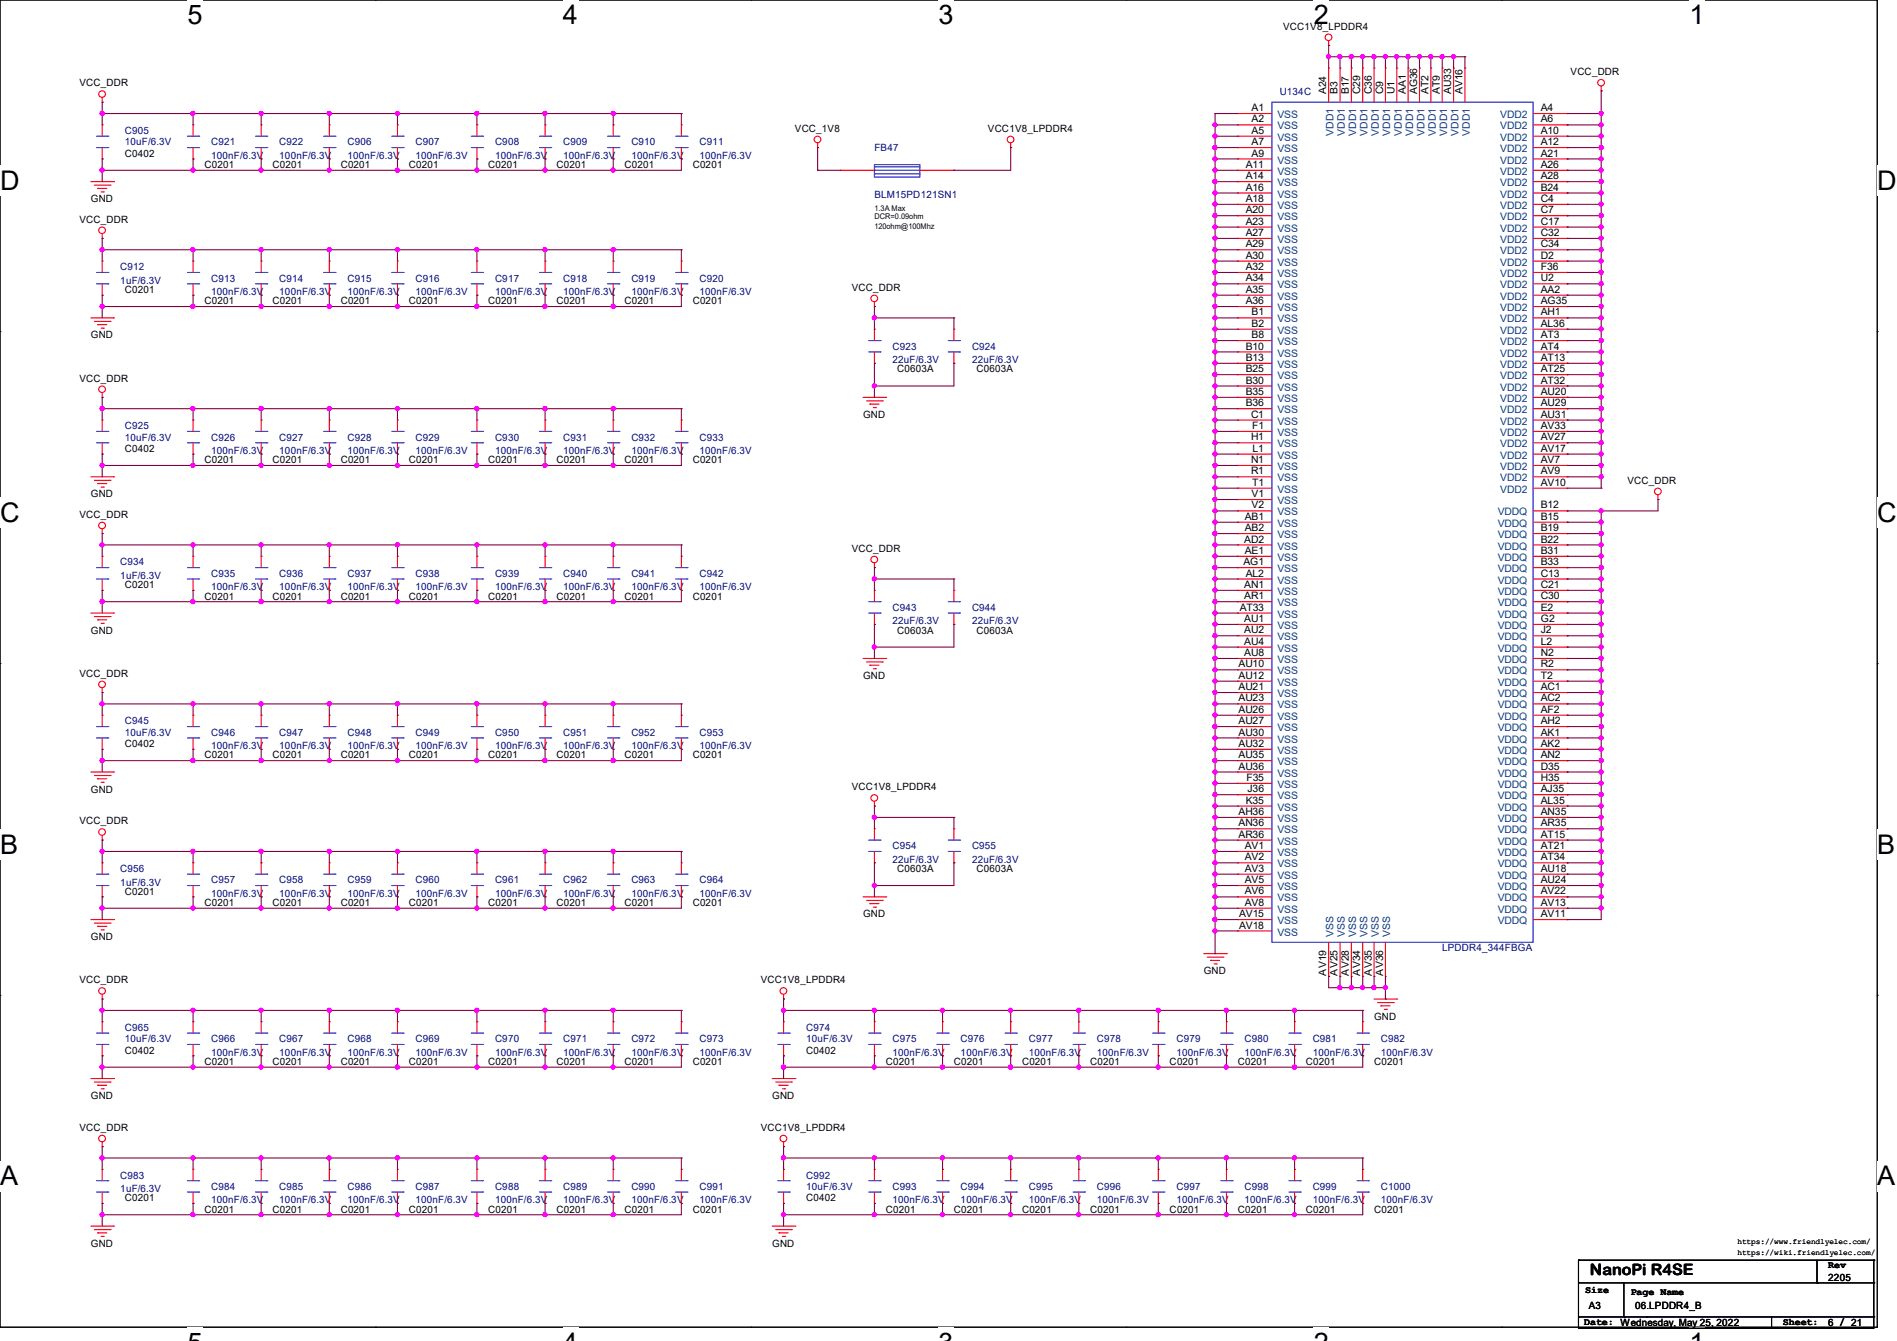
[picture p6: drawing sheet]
<svg xmlns="http://www.w3.org/2000/svg" width="297mm" height="210mm" viewBox="0 0 297 210" stroke-linecap="round" stroke-linejoin="round" font-family="sans-serif">
<defs><g id="words">
<g font-size="4.2">
<text x="29.4" y="3.8">5</text>
<text x="88.1" y="3.8">4</text>
<text x="146.9" y="3.8">3</text>
<text x="205.7" y="3.8">2</text>
<text x="264.5" y="3.8">1</text>
<text x="0" y="29.8">D</text>
<text x="293.9" y="29.8">D</text>
<text x="0" y="81.7">C</text>
<text x="293.9" y="81.7">C</text>
<text x="0" y="133.7">B</text>
<text x="293.9" y="133.7">B</text>
<text x="0" y="185.6">A</text>
<text x="293.9" y="185.6">A</text>
</g>
<text font-size="2.5" x="248.9" y="199.7">NanoPi R4SE</text>
<g font-size="1.6">
<text x="200.9" y="4.7">VCC1V8_LPDDR4</text>
<text x="245.9" y="11.8">VCC_DDR</text>
<text x="12.4" y="13.5">VCC_DDR</text>
<text x="196" y="17.4">A1</text>
<text x="207.6" y="14.8" transform="rotate(-90 207.6 14.8)">A24</text>
<text x="209.4" y="14.8" transform="rotate(-90 209.4 14.8)">B3</text>
<text x="211.2" y="14.8" transform="rotate(-90 211.2 14.8)">B17</text>
<text x="213" y="14.8" transform="rotate(-90 213 14.8)">C29</text>
<text x="214.8" y="14.8" transform="rotate(-90 214.8 14.8)">C36</text>
<text x="216.5" y="14.8" transform="rotate(-90 216.5 14.8)">C9</text>
<text x="218.3" y="14.8" transform="rotate(-90 218.3 14.8)">U1</text>
<text x="220.1" y="14.8" transform="rotate(-90 220.1 14.8)">AA1</text>
<text x="221.9" y="14.8" transform="rotate(-90 221.9 14.8)">AG36</text>
<text x="223.7" y="14.8" transform="rotate(-90 223.7 14.8)">AT2</text>
<text x="225.4" y="14.8" transform="rotate(-90 225.4 14.8)">AT9</text>
<text x="227.2" y="14.8" transform="rotate(-90 227.2 14.8)">AU33</text>
<text x="229" y="14.8" transform="rotate(-90 229 14.8)">AV16</text>
<text x="241.3" y="17.4">A4</text>
<text x="124.5" y="20.7">VCC_1V8</text>
<text x="154.7" y="20.7">VCC1V8_LPDDR4</text>
<text x="196" y="19.2">A2</text>
<text x="196" y="21">A5</text>
<text x="196" y="22.7">A7</text>
<text x="241.3" y="19.2">A6</text>
<text x="241.3" y="21">A10</text>
<text x="241.3" y="22.7">A12</text>
<text x="19.6" y="24.6">C0402</text>
<text x="32" y="26.3">C0201</text>
<text x="42.7" y="26.3">C0201</text>
<text x="53.3" y="26.3">C0201</text>
<text x="64" y="26.3">C0201</text>
<text x="76.5" y="26.3">C0201</text>
<text x="87.1" y="26.3">C0201</text>
<text x="97.8" y="26.3">C0201</text>
<text x="108.5" y="26.3">C0201</text>
<text x="195.1" y="26.3">A11</text>
<text x="195.1" y="28.1">A14</text>
<text x="195.1" y="29.8">A16</text>
<text x="196" y="24.5">A9</text>
<text x="241.3" y="24.5">A21</text>
<text x="241.3" y="26.3">A26</text>
<text x="241.3" y="28.1">A28</text>
<text x="241.3" y="29.8">B24</text>
<text x="12.4" y="34.9">VCC_DDR</text>
<text x="14.2" y="31.7">GND</text>
<text x="195.1" y="31.6">A18</text>
<text x="195.1" y="33.4">A20</text>
<text x="195.1" y="35.2">A23</text>
<text x="241.3" y="31.6">C4</text>
<text x="241.3" y="33.4">C7</text>
<text x="241.3" y="35.2">C17</text>
<text x="195.1" y="37">A27</text>
<text x="195.1" y="38.7">A29</text>
<text x="195.1" y="40.5">A30</text>
<text x="241.3" y="37">C32</text>
<text x="241.3" y="38.7">C34</text>
<text x="241.3" y="40.5">D2</text>
<text x="19.6" y="45.9">C0201</text>
<text x="32" y="47.7">C0201</text>
<text x="42.7" y="47.7">C0201</text>
<text x="53.3" y="47.7">C0201</text>
<text x="64" y="47.7">C0201</text>
<text x="76.5" y="47.7">C0201</text>
<text x="87.1" y="47.7">C0201</text>
<text x="97.8" y="47.7">C0201</text>
<text x="108.5" y="47.7">C0201</text>
<text x="133.3" y="45.5">VCC_DDR</text>
<text x="195.1" y="42.3">A32</text>
<text x="195.1" y="44.1">A34</text>
<text x="195.1" y="45.8">A35</text>
<text x="195.1" y="47.6">A36</text>
<text x="241.3" y="44.1">U2</text>
<text x="241.3" y="45.8">AA2</text>
<text x="241.3" y="42.3">F36</text>
<text x="241.3" y="47.6">AG35</text>
<text x="14.2" y="53">GND</text>
<text x="196" y="49.4">B1</text>
<text x="196" y="51.2">B2</text>
<text x="196" y="53">B8</text>
<text x="241.3" y="49.4">AH1</text>
<text x="241.3" y="51.2">AL36</text>
<text x="241.3" y="53">AT3</text>
<text x="12.4" y="59.8">VCC_DDR</text>
<text x="140.5" y="58.3">C0603A</text>
<text x="152.9" y="58.3">C0603A</text>
<text x="195.1" y="54.7">B10</text>
<text x="195.1" y="56.5">B13</text>
<text x="195.1" y="58.3">B25</text>
<text x="241.3" y="54.7">AT4</text>
<text x="241.3" y="56.5">AT13</text>
<text x="241.3" y="58.3">AT25</text>
<text x="135.1" y="65.4">GND</text>
<text x="195.1" y="60.1">B30</text>
<text x="195.1" y="61.8">B35</text>
<text x="195.1" y="63.6">B36</text>
<text x="195.9" y="65.4">C1</text>
<text x="241.3" y="60.1">AT32</text>
<text x="241.3" y="61.8">AU20</text>
<text x="241.3" y="63.6">AU29</text>
<text x="241.3" y="65.4">AU31</text>
<text x="19.6" y="70.8">C0402</text>
<text x="195.9" y="69">H1</text>
<text x="196" y="67.2">F1</text>
<text x="196.1" y="70.7">L1</text>
<text x="241.3" y="70.7">AV17</text>
<text x="241.3" y="69">AV27</text>
<text x="241.3" y="67.2">AV33</text>
<text x="14.2" y="77.9">GND</text>
<text x="32" y="72.6">C0201</text>
<text x="42.7" y="72.6">C0201</text>
<text x="53.3" y="72.6">C0201</text>
<text x="64" y="72.6">C0201</text>
<text x="76.5" y="72.6">C0201</text>
<text x="87.1" y="72.6">C0201</text>
<text x="97.8" y="72.6">C0201</text>
<text x="108.5" y="72.6">C0201</text>
<text x="195.9" y="72.5">N1</text>
<text x="195.9" y="74.3">R1</text>
<text x="196" y="77.9">V1</text>
<text x="196" y="76.1">T1</text>
<text x="241.3" y="72.5">AV7</text>
<text x="241.3" y="74.3">AV9</text>
<text x="241.3" y="76.1">AV10</text>
<text x="254.8" y="75.8">VCC_DDR</text>
<text x="12.4" y="81.1">VCC_DDR</text>
<text x="194.9" y="81.4">AB1</text>
<text x="194.9" y="83.2">AB2</text>
<text x="196" y="79.6">V2</text>
<text x="241.3" y="79.6">B12</text>
<text x="241.3" y="81.4">B15</text>
<text x="241.3" y="83.2">B19</text>
<text x="133.3" y="86.4">VCC_DDR</text>
<text x="194.7" y="88.5">AG1</text>
<text x="194.8" y="85">AD2</text>
<text x="194.9" y="86.7">AE1</text>
<text x="241.3" y="85">B22</text>
<text x="241.3" y="86.7">B31</text>
<text x="241.3" y="88.5">B33</text>
<text x="19.6" y="92.1">C0201</text>
<text x="32" y="93.9">C0201</text>
<text x="42.7" y="93.9">C0201</text>
<text x="53.3" y="93.9">C0201</text>
<text x="64" y="93.9">C0201</text>
<text x="76.5" y="93.9">C0201</text>
<text x="87.1" y="93.9">C0201</text>
<text x="97.8" y="93.9">C0201</text>
<text x="108.5" y="93.9">C0201</text>
<text x="194.1" y="95.6">AT33</text>
<text x="194.8" y="92.1">AN1</text>
<text x="194.8" y="93.9">AR1</text>
<text x="195.1" y="90.3">AL2</text>
<text x="241.3" y="90.3">C13</text>
<text x="241.3" y="92.1">C21</text>
<text x="241.3" y="93.9">C30</text>
<text x="241.3" y="95.6">E2</text>
<text x="14.2" y="99.2">GND</text>
<text x="140.5" y="99.2">C0603A</text>
<text x="152.9" y="99.2">C0603A</text>
<text x="194.8" y="97.4">AU1</text>
<text x="194.8" y="99.2">AU2</text>
<text x="194.8" y="101">AU4</text>
<text x="241.3" y="97.4">G2</text>
<text x="241.3" y="99.2">J2</text>
<text x="241.3" y="101">L2</text>
<text x="12.4" y="106">VCC_DDR</text>
<text x="135.1" y="106.3">GND</text>
<text x="193.9" y="104.5">AU10</text>
<text x="193.9" y="106.3">AU12</text>
<text x="194.8" y="102.7">AU8</text>
<text x="241.3" y="102.7">N2</text>
<text x="241.3" y="104.5">R2</text>
<text x="241.3" y="106.3">T2</text>
<text x="193.9" y="109.9">AU23</text>
<text x="193.9" y="113.4">AU27</text>
<text x="193.9" y="111.6">AU26</text>
<text x="193.9" y="108.1">AU21</text>
<text x="241.3" y="108.1">AC1</text>
<text x="241.3" y="109.9">AC2</text>
<text x="241.3" y="111.6">AF2</text>
<text x="241.3" y="113.4">AH2</text>
<text x="19.6" y="117">C0402</text>
<text x="32" y="118.8">C0201</text>
<text x="42.7" y="118.8">C0201</text>
<text x="53.3" y="118.8">C0201</text>
<text x="64" y="118.8">C0201</text>
<text x="76.5" y="118.8">C0201</text>
<text x="87.1" y="118.8">C0201</text>
<text x="97.8" y="118.8">C0201</text>
<text x="108.5" y="118.8">C0201</text>
<text x="193.9" y="115.2">AU30</text>
<text x="193.9" y="117">AU32</text>
<text x="193.9" y="118.7">AU35</text>
<text x="241.3" y="115.2">AK1</text>
<text x="241.3" y="117">AK2</text>
<text x="241.3" y="118.7">AN2</text>
<text x="14.2" y="124.1">GND</text>
<text x="133.3" y="123.8">VCC1V8_LPDDR4</text>
<text x="193.9" y="120.5">AU36</text>
<text x="195.1" y="125.9">K35</text>
<text x="195.2" y="122.3">F35</text>
<text x="195.3" y="124.1">J36</text>
<text x="241.3" y="120.5">D35</text>
<text x="241.3" y="122.3">H35</text>
<text x="241.3" y="124.1">AJ35</text>
<text x="241.3" y="125.9">AL35</text>
<text x="12.4" y="129.1">VCC_DDR</text>
<text x="193.9" y="127.6">AH36</text>
<text x="193.9" y="129.4">AN36</text>
<text x="193.9" y="131.2">AR36</text>
<text x="241.3" y="127.6">AN35</text>
<text x="241.3" y="129.4">AR35</text>
<text x="241.3" y="131.2">AT15</text>
<text x="140.5" y="136.6">C0603A</text>
<text x="152.9" y="136.6">C0603A</text>
<text x="194.9" y="133">AV1</text>
<text x="194.9" y="134.7">AV2</text>
<text x="194.9" y="136.5">AV3</text>
<text x="241.3" y="133">AT21</text>
<text x="241.3" y="134.7">AT34</text>
<text x="241.3" y="136.5">AU18</text>
<text x="19.6" y="140.1">C0201</text>
<text x="32" y="141.9">C0201</text>
<text x="42.7" y="141.9">C0201</text>
<text x="53.3" y="141.9">C0201</text>
<text x="64" y="141.9">C0201</text>
<text x="76.5" y="141.9">C0201</text>
<text x="87.1" y="141.9">C0201</text>
<text x="97.8" y="141.9">C0201</text>
<text x="108.5" y="141.9">C0201</text>
<text x="135.1" y="143.7">GND</text>
<text x="194" y="143.6">AV15</text>
<text x="194.9" y="138.3">AV5</text>
<text x="194.9" y="140.1">AV6</text>
<text x="194.9" y="141.9">AV8</text>
<text x="241.3" y="138.3">AU24</text>
<text x="241.3" y="143.6">AV11</text>
<text x="241.3" y="141.9">AV13</text>
<text x="241.3" y="140.1">AV22</text>
<text x="14.2" y="147.2">GND</text>
<text x="194" y="145.4">AV18</text>
<text x="12.4" y="154">VCC_DDR</text>
<text x="119.1" y="154">VCC1V8_LPDDR4</text>
<text x="188.5" y="152.6">GND</text>
<text x="207.6" y="152.8" transform="rotate(-90 207.6 152.8)">AV19</text>
<text x="209.4" y="152.8" transform="rotate(-90 209.4 152.8)">AV25</text>
<text x="211.2" y="152.8" transform="rotate(-90 211.2 152.8)">AV28</text>
<text x="213" y="152.8" transform="rotate(-90 213 152.8)">AV34</text>
<text x="214.8" y="152.8" transform="rotate(-90 214.8 152.8)">AV35</text>
<text x="216.5" y="152.8" transform="rotate(-90 216.5 152.8)">AV36</text>
<text x="215.1" y="159.7">GND</text>
<text x="19.6" y="165">C0402</text>
<text x="32" y="166.8">C0201</text>
<text x="42.7" y="166.8">C0201</text>
<text x="53.3" y="166.8">C0201</text>
<text x="64" y="166.8">C0201</text>
<text x="76.5" y="166.8">C0201</text>
<text x="87.1" y="166.8">C0201</text>
<text x="97.8" y="166.8">C0201</text>
<text x="108.5" y="166.8">C0201</text>
<text x="126.2" y="165">C0402</text>
<text x="138.7" y="166.8">C0201</text>
<text x="149.4" y="166.8">C0201</text>
<text x="160" y="166.8">C0201</text>
<text x="170.7" y="166.8">C0201</text>
<text x="183.1" y="166.8">C0201</text>
<text x="193.8" y="166.8">C0201</text>
<text x="204.5" y="166.8">C0201</text>
<text x="215.1" y="166.8">C0201</text>
<text x="14.2" y="172.1">GND</text>
<text x="120.9" y="172.1">GND</text>
<text x="12.4" y="177.1">VCC_DDR</text>
<text x="119.1" y="177.1">VCC1V8_LPDDR4</text>
<text x="19.6" y="188.1">C0201</text>
<text x="32" y="189.9">C0201</text>
<text x="42.7" y="189.9">C0201</text>
<text x="53.3" y="189.9">C0201</text>
<text x="64" y="189.9">C0201</text>
<text x="76.5" y="189.9">C0201</text>
<text x="87.1" y="189.9">C0201</text>
<text x="97.8" y="189.9">C0201</text>
<text x="108.5" y="189.9">C0201</text>
<text x="126.2" y="188.1">C0402</text>
<text x="138.7" y="189.9">C0201</text>
<text x="149.4" y="189.9">C0201</text>
<text x="160" y="189.9">C0201</text>
<text x="170.7" y="189.9">C0201</text>
<text x="183.1" y="189.9">C0201</text>
<text x="193.8" y="189.9">C0201</text>
<text x="204.5" y="189.9">C0201</text>
<text x="215.1" y="189.9">C0201</text>
<text x="14.2" y="195.2">GND</text>
<text x="120.9" y="195.2">GND</text>
<text x="248.2" y="202.5">Size</text>
<text x="255.3" y="202.7">Page Name</text>
<text x="286.3" y="200.6">2205</text>
<text x="286.3" y="198.6">Rev</text>
<text x="248" y="207.5">Date: Wednesday, May 25, 2022</text>
<text x="248.7" y="205">A3</text>
<text x="256" y="205">06.LPDDR4_B</text>
<text x="279.2" y="207.5">Sheet:</text>
<text x="286.3" y="207.7">6 / 21</text>
</g>
<g font-size="1.6" fill="#00007f">
<text x="200.4" y="14.9">U134C</text>
<text x="19.6" y="21">C905</text>
<text x="19.6" y="22.8">10uF/6.3V</text>
<text x="33.1" y="22.8">C921</text>
<text x="43.7" y="22.8">C922</text>
<text x="54.4" y="22.8">C906</text>
<text x="65.1" y="22.8">C907</text>
<text x="77.5" y="22.8">C908</text>
<text x="88.2" y="22.8">C909</text>
<text x="98.8" y="22.8">C910</text>
<text x="109.5" y="22.8">C911</text>
<text x="136.9" y="23.7">FB47</text>
<text x="33.1" y="24.9">100nF/6.3V</text>
<text x="43.7" y="24.9">100nF/6.3V</text>
<text x="54.4" y="24.9">100nF/6.3V</text>
<text x="65.1" y="24.9">100nF/6.3V</text>
<text x="77.5" y="24.9">100nF/6.3V</text>
<text x="88.2" y="24.9">100nF/6.3V</text>
<text x="98.8" y="24.9">100nF/6.3V</text>
<text x="109.5" y="24.9">100nF/6.3V</text>
<text x="136.9" y="30.9">BLM15PD121SN1</text>
<text x="18.8" y="42.3">C912</text>
<text x="18.8" y="44.4">1uF/6.3V</text>
<text x="33.1" y="44.1">C913</text>
<text x="33.1" y="46.2">100nF/6.3V</text>
<text x="43.7" y="44.1">C914</text>
<text x="43.7" y="46.2">100nF/6.3V</text>
<text x="54.4" y="44.1">C915</text>
<text x="54.4" y="46.2">100nF/6.3V</text>
<text x="65.1" y="44.1">C916</text>
<text x="65.1" y="46.2">100nF/6.3V</text>
<text x="77.5" y="44.1">C917</text>
<text x="77.5" y="46.2">100nF/6.3V</text>
<text x="88.2" y="44.1">C918</text>
<text x="88.2" y="46.2">100nF/6.3V</text>
<text x="98.8" y="44.1">C919</text>
<text x="98.8" y="46.2">100nF/6.3V</text>
<text x="109.5" y="44.1">C920</text>
<text x="109.5" y="46.2">100nF/6.3V</text>
<text x="139.7" y="54.8">C923</text>
<text x="139.7" y="56.9">22uF/6.3V</text>
<text x="152.2" y="54.8">C924</text>
<text x="152.2" y="56.9">22uF/6.3V</text>
<text x="19.6" y="67.2">C925</text>
<text x="19.6" y="69">10uF/6.3V</text>
<text x="33.1" y="69">C926</text>
<text x="33.1" y="71.1">100nF/6.3V</text>
<text x="43.7" y="69">C927</text>
<text x="43.7" y="71.1">100nF/6.3V</text>
<text x="54.4" y="69">C928</text>
<text x="54.4" y="71.1">100nF/6.3V</text>
<text x="65.1" y="69">C929</text>
<text x="65.1" y="71.1">100nF/6.3V</text>
<text x="77.5" y="69">C930</text>
<text x="77.5" y="71.1">100nF/6.3V</text>
<text x="88.2" y="69">C931</text>
<text x="88.2" y="71.1">100nF/6.3V</text>
<text x="98.8" y="69">C932</text>
<text x="98.8" y="71.1">100nF/6.3V</text>
<text x="109.5" y="69">C933</text>
<text x="109.5" y="71.1">100nF/6.3V</text>
<text x="18.8" y="88.6">C934</text>
<text x="18.8" y="90.7">1uF/6.3V</text>
<text x="33.1" y="90.3">C935</text>
<text x="33.1" y="92.5">100nF/6.3V</text>
<text x="43.7" y="90.3">C936</text>
<text x="43.7" y="92.5">100nF/6.3V</text>
<text x="54.4" y="90.3">C937</text>
<text x="54.4" y="92.5">100nF/6.3V</text>
<text x="65.1" y="90.3">C938</text>
<text x="65.1" y="92.5">100nF/6.3V</text>
<text x="77.5" y="90.3">C939</text>
<text x="77.5" y="92.5">100nF/6.3V</text>
<text x="88.2" y="90.3">C940</text>
<text x="88.2" y="92.5">100nF/6.3V</text>
<text x="98.8" y="90.3">C941</text>
<text x="98.8" y="92.5">100nF/6.3V</text>
<text x="109.5" y="90.3">C942</text>
<text x="109.5" y="92.5">100nF/6.3V</text>
<text x="139.7" y="95.7">C943</text>
<text x="152.2" y="95.7">C944</text>
<text x="139.7" y="97.8">22uF/6.3V</text>
<text x="152.2" y="97.8">22uF/6.3V</text>
<text x="19.6" y="113.5">C945</text>
<text x="19.6" y="115.2">10uF/6.3V</text>
<text x="33.1" y="115.2">C946</text>
<text x="33.1" y="117.3">100nF/6.3V</text>
<text x="43.7" y="115.2">C947</text>
<text x="43.7" y="117.3">100nF/6.3V</text>
<text x="54.4" y="115.2">C948</text>
<text x="54.4" y="117.3">100nF/6.3V</text>
<text x="65.1" y="115.2">C949</text>
<text x="65.1" y="117.3">100nF/6.3V</text>
<text x="77.5" y="115.2">C950</text>
<text x="77.5" y="117.3">100nF/6.3V</text>
<text x="88.2" y="115.2">C951</text>
<text x="88.2" y="117.3">100nF/6.3V</text>
<text x="98.8" y="115.2">C952</text>
<text x="98.8" y="117.3">100nF/6.3V</text>
<text x="109.5" y="115.2">C953</text>
<text x="109.5" y="117.3">100nF/6.3V</text>
<text x="18.8" y="136.6">C956</text>
<text x="139.7" y="133">C954</text>
<text x="139.7" y="135.1">22uF/6.3V</text>
<text x="152.2" y="133">C955</text>
<text x="152.2" y="135.1">22uF/6.3V</text>
<text x="18.8" y="138.7">1uF/6.3V</text>
<text x="33.1" y="138.3">C957</text>
<text x="33.1" y="140.5">100nF/6.3V</text>
<text x="43.7" y="138.3">C958</text>
<text x="43.7" y="140.5">100nF/6.3V</text>
<text x="54.4" y="138.3">C959</text>
<text x="54.4" y="140.5">100nF/6.3V</text>
<text x="65.1" y="138.3">C960</text>
<text x="65.1" y="140.5">100nF/6.3V</text>
<text x="77.5" y="138.3">C961</text>
<text x="77.5" y="140.5">100nF/6.3V</text>
<text x="88.2" y="138.3">C962</text>
<text x="88.2" y="140.5">100nF/6.3V</text>
<text x="98.8" y="138.3">C963</text>
<text x="98.8" y="140.5">100nF/6.3V</text>
<text x="109.5" y="138.3">C964</text>
<text x="109.5" y="140.5">100nF/6.3V</text>
<text x="225.8" y="149">LPDDR4_344FBGA</text>
<text x="19.6" y="161.5">C965</text>
<text x="126.2" y="161.5">C974</text>
<text x="19.6" y="163.2">10uF/6.3V</text>
<text x="33.1" y="163.2">C966</text>
<text x="33.1" y="165.3">100nF/6.3V</text>
<text x="43.7" y="163.2">C967</text>
<text x="43.7" y="165.3">100nF/6.3V</text>
<text x="54.4" y="163.2">C968</text>
<text x="54.4" y="165.3">100nF/6.3V</text>
<text x="65.1" y="163.2">C969</text>
<text x="65.1" y="165.3">100nF/6.3V</text>
<text x="77.5" y="163.2">C970</text>
<text x="77.5" y="165.3">100nF/6.3V</text>
<text x="88.2" y="163.2">C971</text>
<text x="88.2" y="165.3">100nF/6.3V</text>
<text x="98.8" y="163.2">C972</text>
<text x="98.8" y="165.3">100nF/6.3V</text>
<text x="109.5" y="163.2">C973</text>
<text x="109.5" y="165.3">100nF/6.3V</text>
<text x="126.2" y="163.2">10uF/6.3V</text>
<text x="139.7" y="163.2">C975</text>
<text x="139.7" y="165.3">100nF/6.3V</text>
<text x="150.4" y="163.2">C976</text>
<text x="150.4" y="165.3">100nF/6.3V</text>
<text x="161.1" y="163.2">C977</text>
<text x="161.1" y="165.3">100nF/6.3V</text>
<text x="171.7" y="163.2">C978</text>
<text x="171.7" y="165.3">100nF/6.3V</text>
<text x="184.2" y="163.2">C979</text>
<text x="184.2" y="165.3">100nF/6.3V</text>
<text x="194.9" y="163.2">C980</text>
<text x="194.9" y="165.3">100nF/6.3V</text>
<text x="205.5" y="163.2">C981</text>
<text x="205.5" y="165.3">100nF/6.3V</text>
<text x="216.2" y="163.2">C982</text>
<text x="216.2" y="165.3">100nF/6.3V</text>
<text x="18.8" y="184.6">C983</text>
<text x="126.2" y="184.6">C992</text>
<text x="18.8" y="186.7">1uF/6.3V</text>
<text x="33.1" y="186.3">C984</text>
<text x="33.1" y="188.5">100nF/6.3V</text>
<text x="43.7" y="186.3">C985</text>
<text x="43.7" y="188.5">100nF/6.3V</text>
<text x="54.4" y="186.3">C986</text>
<text x="54.4" y="188.5">100nF/6.3V</text>
<text x="65.1" y="186.3">C987</text>
<text x="65.1" y="188.5">100nF/6.3V</text>
<text x="77.5" y="186.3">C988</text>
<text x="77.5" y="188.5">100nF/6.3V</text>
<text x="88.2" y="186.3">C989</text>
<text x="88.2" y="188.5">100nF/6.3V</text>
<text x="98.8" y="186.3">C990</text>
<text x="98.8" y="188.5">100nF/6.3V</text>
<text x="109.5" y="186.3">C991</text>
<text x="109.5" y="188.5">100nF/6.3V</text>
<text x="126.2" y="186.3">10uF/6.3V</text>
<text x="139.7" y="186.3">C993</text>
<text x="139.7" y="188.5">100nF/6.3V</text>
<text x="150.4" y="186.3">C994</text>
<text x="150.4" y="188.5">100nF/6.3V</text>
<text x="161.1" y="186.3">C995</text>
<text x="161.1" y="188.5">100nF/6.3V</text>
<text x="171.7" y="186.3">C996</text>
<text x="171.7" y="188.5">100nF/6.3V</text>
<text x="184.2" y="186.3">C997</text>
<text x="184.2" y="188.5">100nF/6.3V</text>
<text x="194.9" y="186.3">C998</text>
<text x="194.9" y="188.5">100nF/6.3V</text>
<text x="205.5" y="186.3">C999</text>
<text x="205.5" y="188.5">100nF/6.3V</text>
<text x="216.2" y="186.3">C1000</text>
<text x="216.2" y="188.5">100nF/6.3V</text>
</g>
<g font-size="1.6" fill="#003f7f">
<text x="200" y="18.5">VSS</text>
<text x="200" y="20.3">VSS</text>
<text x="200" y="22.1">VSS</text>
<text x="200" y="23.8">VSS</text>
<text x="208.8" y="21.3" transform="rotate(-90 208.8 21.3)">VDD1</text>
<text x="210.6" y="21.3" transform="rotate(-90 210.6 21.3)">VDD1</text>
<text x="212.3" y="21.3" transform="rotate(-90 212.3 21.3)">VDD1</text>
<text x="214.1" y="21.3" transform="rotate(-90 214.1 21.3)">VDD1</text>
<text x="215.9" y="21.3" transform="rotate(-90 215.9 21.3)">VDD1</text>
<text x="217.7" y="21.3" transform="rotate(-90 217.7 21.3)">VDD1</text>
<text x="219.5" y="21.3" transform="rotate(-90 219.5 21.3)">VDD1</text>
<text x="221.2" y="21.3" transform="rotate(-90 221.2 21.3)">VDD1</text>
<text x="223" y="21.3" transform="rotate(-90 223 21.3)">VDD1</text>
<text x="224.8" y="21.3" transform="rotate(-90 224.8 21.3)">VDD1</text>
<text x="226.6" y="21.3" transform="rotate(-90 226.6 21.3)">VDD1</text>
<text x="228.3" y="21.3" transform="rotate(-90 228.3 21.3)">VDD1</text>
<text x="230.1" y="21.3" transform="rotate(-90 230.1 21.3)">VDD1</text>
<text x="234.9" y="18.5">VDD2</text>
<text x="234.9" y="20.3">VDD2</text>
<text x="234.9" y="22.1">VDD2</text>
<text x="234.9" y="23.8">VDD2</text>
<text x="200" y="25.6">VSS</text>
<text x="200" y="27.4">VSS</text>
<text x="200" y="29.2">VSS</text>
<text x="234.9" y="25.6">VDD2</text>
<text x="234.9" y="27.4">VDD2</text>
<text x="234.9" y="29.2">VDD2</text>
<text x="200" y="30.9">VSS</text>
<text x="200" y="32.7">VSS</text>
<text x="200" y="34.5">VSS</text>
<text x="234.9" y="30.9">VDD2</text>
<text x="234.9" y="32.7">VDD2</text>
<text x="234.9" y="34.5">VDD2</text>
<text x="200" y="36.3">VSS</text>
<text x="200" y="38.1">VSS</text>
<text x="200" y="39.8">VSS</text>
<text x="200" y="41.6">VSS</text>
<text x="234.9" y="36.3">VDD2</text>
<text x="234.9" y="38.1">VDD2</text>
<text x="234.9" y="39.8">VDD2</text>
<text x="234.9" y="41.6">VDD2</text>
<text x="200" y="43.4">VSS</text>
<text x="200" y="45.2">VSS</text>
<text x="200" y="46.9">VSS</text>
<text x="234.9" y="45.2">VDD2</text>
<text x="234.9" y="46.9">VDD2</text>
<text x="234.9" y="43.4">VDD2</text>
<text x="200" y="48.7">VSS</text>
<text x="200" y="50.5">VSS</text>
<text x="200" y="52.3">VSS</text>
<text x="234.9" y="50.5">VDD2</text>
<text x="234.9" y="48.7">VDD2</text>
<text x="234.9" y="52.3">VDD2</text>
<text x="200" y="54.1">VSS</text>
<text x="200" y="55.8">VSS</text>
<text x="200" y="57.6">VSS</text>
<text x="200" y="59.4">VSS</text>
<text x="234.9" y="54.1">VDD2</text>
<text x="234.9" y="55.8">VDD2</text>
<text x="234.9" y="57.6">VDD2</text>
<text x="234.9" y="59.4">VDD2</text>
<text x="200" y="61.2">VSS</text>
<text x="200" y="63">VSS</text>
<text x="200" y="64.7">VSS</text>
<text x="234.9" y="61.2">VDD2</text>
<text x="234.9" y="63">VDD2</text>
<text x="234.9" y="64.7">VDD2</text>
<text x="200" y="66.5">VSS</text>
<text x="200" y="68.3">VSS</text>
<text x="200" y="70.1">VSS</text>
<text x="200" y="71.8">VSS</text>
<text x="234.9" y="66.5">VDD2</text>
<text x="234.9" y="71.8">VDD2</text>
<text x="234.9" y="70.1">VDD2</text>
<text x="234.9" y="68.3">VDD2</text>
<text x="200" y="73.6">VSS</text>
<text x="200" y="75.4">VSS</text>
<text x="200" y="77.2">VSS</text>
<text x="234.9" y="73.6">VDD2</text>
<text x="234.9" y="75.4">VDD2</text>
<text x="234.9" y="77.2">VDD2</text>
<text x="200" y="79">VSS</text>
<text x="200" y="80.7">VSS</text>
<text x="200" y="82.5">VSS</text>
<text x="234.5" y="80.7">VDDQ</text>
<text x="234.5" y="82.5">VDDQ</text>
<text x="200" y="84.3">VSS</text>
<text x="200" y="86.1">VSS</text>
<text x="200" y="87.8">VSS</text>
<text x="200" y="89.6">VSS</text>
<text x="234.5" y="84.3">VDDQ</text>
<text x="234.5" y="86.1">VDDQ</text>
<text x="234.5" y="87.8">VDDQ</text>
<text x="234.5" y="89.6">VDDQ</text>
<text x="200" y="91.4">VSS</text>
<text x="200" y="93.2">VSS</text>
<text x="200" y="95">VSS</text>
<text x="234.5" y="91.4">VDDQ</text>
<text x="234.5" y="93.2">VDDQ</text>
<text x="234.5" y="95">VDDQ</text>
<text x="200" y="96.7">VSS</text>
<text x="200" y="98.5">VSS</text>
<text x="200" y="100.3">VSS</text>
<text x="234.5" y="96.7">VDDQ</text>
<text x="234.5" y="98.5">VDDQ</text>
<text x="234.5" y="100.3">VDDQ</text>
<text x="200" y="102.1">VSS</text>
<text x="200" y="103.8">VSS</text>
<text x="200" y="105.6">VSS</text>
<text x="200" y="107.4">VSS</text>
<text x="234.5" y="102.1">VDDQ</text>
<text x="234.5" y="103.8">VDDQ</text>
<text x="234.5" y="105.6">VDDQ</text>
<text x="234.5" y="107.4">VDDQ</text>
<text x="200" y="111">VSS</text>
<text x="200" y="112.7">VSS</text>
<text x="200" y="109.2">VSS</text>
<text x="234.5" y="109.2">VDDQ</text>
<text x="234.5" y="111">VDDQ</text>
<text x="234.5" y="112.7">VDDQ</text>
<text x="200" y="114.5">VSS</text>
<text x="200" y="116.3">VSS</text>
<text x="200" y="118.1">VSS</text>
<text x="200" y="119.8">VSS</text>
<text x="234.5" y="114.5">VDDQ</text>
<text x="234.5" y="116.3">VDDQ</text>
<text x="234.5" y="118.1">VDDQ</text>
<text x="234.5" y="119.8">VDDQ</text>
<text x="200" y="121.6">VSS</text>
<text x="200" y="123.4">VSS</text>
<text x="200" y="125.2">VSS</text>
<text x="234.5" y="121.6">VDDQ</text>
<text x="234.5" y="123.4">VDDQ</text>
<text x="234.5" y="125.2">VDDQ</text>
<text x="200" y="127">VSS</text>
<text x="200" y="128.7">VSS</text>
<text x="200" y="130.5">VSS</text>
<text x="234.5" y="127">VDDQ</text>
<text x="234.5" y="128.7">VDDQ</text>
<text x="234.5" y="130.5">VDDQ</text>
<text x="200" y="132.3">VSS</text>
<text x="200" y="134.1">VSS</text>
<text x="200" y="135.8">VSS</text>
<text x="200" y="137.6">VSS</text>
<text x="234.5" y="132.3">VDDQ</text>
<text x="234.5" y="134.1">VDDQ</text>
<text x="234.5" y="135.8">VDDQ</text>
<text x="234.5" y="137.6">VDDQ</text>
<text x="200" y="139.4">VSS</text>
<text x="200" y="141.2">VSS</text>
<text x="200" y="143">VSS</text>
<text x="234.5" y="139.4">VDDQ</text>
<text x="234.5" y="143">VDDQ</text>
<text x="234.5" y="141.2">VDDQ</text>
<text x="200" y="144.7">VSS</text>
<text x="200" y="146.5">VSS</text>
<text x="208.8" y="146.7" transform="rotate(-90 208.8 146.7)">VSS</text>
<text x="210.6" y="146.7" transform="rotate(-90 210.6 146.7)">VSS</text>
<text x="212.3" y="146.7" transform="rotate(-90 212.3 146.7)">VSS</text>
<text x="214.1" y="146.7" transform="rotate(-90 214.1 146.7)">VSS</text>
<text x="215.9" y="146.7" transform="rotate(-90 215.9 146.7)">VSS</text>
<text x="217.7" y="146.7" transform="rotate(-90 217.7 146.7)">VSS</text>
<text x="234.5" y="144.7">VDDQ</text>
</g>
<g font-size="1.2">
<text x="136.9" y="33">1.3A Max</text>
<text x="136.9" y="34.4">DCR=0.09ohm</text>
<text x="136.9" y="35.8">120ohm@100Mhz</text>
<text x="272" y="196.6">https://wiki.friendlyelec.com/</text>
<text x="272" y="194.8">https://www.friendlyelec.com/</text>
</g>
</g></defs>
<path d="M0 0h293.9v207.9h-293.9z" fill="none" stroke="#000" stroke-width=".17"/>
<g fill="#fff">
<path d="M29.4 0h2.4v4.7h-2.4z"/>
<path d="M29.4 207.9h2.4v2.1h-2.4z"/>
</g>
<path d="M58.8 0h.1M58.8 207.9h.1" fill="none" stroke="#000" stroke-width=".17"/>
<g fill="#fff">
<path d="M88.1 0h2.4v4.7h-2.4z"/>
<path d="M88.1 207.9h2.4v2.1h-2.4z"/>
</g>
<path d="M117.6 0h.1M117.6 207.9h.1" fill="none" stroke="#000" stroke-width=".17"/>
<g fill="#fff">
<path d="M146.9 0h2.4v4.7h-2.4z"/>
<path d="M146.9 207.9h2.4v2.1h-2.4z"/>
</g>
<path d="M176.3 0h.1M176.3 207.9h.1" fill="none" stroke="#000" stroke-width=".17"/>
<g fill="#fff">
<path d="M205.7 0h2.4v4.7h-2.4z"/>
<path d="M205.7 207.9h2.4v2.1h-2.4z"/>
</g>
<path d="M235.1 0h.1M235.1 207.9h.1" fill="none" stroke="#000" stroke-width=".17"/>
<g fill="#fff">
<path d="M264.5 0h2.4v4.7h-2.4z"/>
<path d="M264.5 207.9h2.4v2.1h-2.4z"/>
<path d="M0 26h3v4.7h-3z"/>
<path d="M293.9 26h3.1v4.7h-3.1z"/>
<path d="M0 77.9h3v4.7h-3z"/>
<path d="M293.9 77.9h3.1v4.7h-3.1z"/>
</g>
<path d="M0 51.9h.1M293.9 51.9h.1" fill="none" stroke="#000" stroke-width=".17"/>
<g fill="#fff">
<path d="M0 129.9h2.8v4.7h-2.8z"/>
<path d="M293.9 129.9h2.9v4.7h-2.9z"/>
</g>
<path d="M0 103.9h.1M293.9 103.9h.1" fill="none" stroke="#000" stroke-width=".17"/>
<g fill="#fff">
<path d="M0 181.8h2.8v4.8h-2.8z"/>
<path d="M293.8 181.8h3v4.8h-3z"/>
</g>
<g fill="none" stroke="#000" stroke-width=".17">
<path d="M0 155.9h.1M293.9 155.9h.1M247.1 197.4h.1M247.1 197.4v10.6M247.1 197.4h46.3M284.5 197.4v3.5M293.4 197.4h.1M293.4 197.4v10.6h-46.3M247.1 208h.1M247.1 200.9h46.3M247.1 206.2h46.3M254.3 206.2h.1"/>
<path d="M254.3 200.9v5.3M257.8 206.2h.1M277.4 208h.1M277.4 206.2v1.8M284.5 200.9h.1M293.4 200.9h.1M293.4 206.2h.1"/>
</g>
<g fill="none" stroke="#f00" stroke-width=".17">
<path d="M16 16h.1M16 19.6h.1M16 15.3v.7M16 19.6v1.7M30.2 19.6h.1M30.2 19.6v1.7M40.9 19.6h.1M40.9 19.6v1.7M51.6 19.6h.1M51.6 19.6v1.7M62.2 19.6h.1M62.2 19.6v1.7"/>
<path d="M74.7 19.6h.1M74.7 19.6v1.7M85.3 19.6h.1M85.3 19.6v1.7M96 19.6h.1M96 19.6v1.7M106.7 19.6h.1M106.7 19.6v1.7M193.8 17.8h.1M193.8 19.6h.1M193.8 17.8h5.3M193.8 19.6h5.3"/>
<path d="M208 7.1h.1M208 10.7h.1M208 6.4v.7M208 10.7v5.3M209.8 10.7h.1M209.8 10.7v5.3M211.6 10.7h.1M211.6 10.7v5.3M213.4 10.7h.1M213.4 10.7v5.3M215.1 10.7h.1M215.1 10.7v5.3"/>
<path d="M216.9 10.7h.1M216.9 10.7v5.3M218.7 10.7h.1M218.7 10.7v5.3M220.5 10.7h.1M220.5 10.7v5.3M222.3 10.7h.1M222.3 10.7v5.3M224 10.7h.1M224 10.7v5.3M225.8 10.7h.1M225.8 10.7v5.3"/>
<path d="M227.6 10.7h.1M227.6 10.7v5.3M229.4 10.7h.1M229.4 10.7v5.3M240 17.8h5.4M240 19.6h5.4M245.4 17.8h.1M245.4 19.6h.1M250.7 14.2h.1M250.7 13.5v.7M14.2 28.4h3.6M14.8 29h2.4"/>
<path d="M15.3 29.5h.1M15.3 29.5h1.4M15.8 30.1h.4M16 37.3h.1M16 24.9h.1M16 23.1v1.8M16 36.6v.7M16.2 30.1h.1M17.2 29h.1M17.8 28.4h.1M30.2 24.9h.1M30.2 23.1v1.8"/>
<path d="M40.9 24.9h.1M40.9 23.1v1.8M51.6 24.9h.1M51.6 23.1v1.8M62.2 24.9h.1M62.2 23.1v1.8M74.7 24.9h.1M74.7 23.1v1.8M85.3 24.9h.1M85.3 23.1v1.8M96 24.9h.1M96 23.1v1.8"/>
<path d="M106.7 24.9h.1M106.7 23.1v1.8M128 23.1h.1M128 22.4v.7M131.6 26.7h.1M131.6 26.7h5.3M144 26.7h5.4M149.4 26.7h.1M158.2 23.1h.1M158.2 22.4v.7M193.8 21.3h.1M193.8 23.1h.1"/>
<path d="M193.8 24.9h.1M193.8 26.7h.1M193.8 28.4h.1M193.8 30.2h.1M193.8 32h.1M193.8 33.8h.1M193.8 35.6h.1M193.8 37.3h.1M193.8 39.1h.1M193.8 28.4h5.3M193.8 21.3h5.3M193.8 23.1h5.3"/>
<path d="M193.8 24.9h5.3M193.8 26.7h5.3M193.8 30.2h5.3M193.8 32h5.3M193.8 33.8h5.3M193.8 35.6h5.3M193.8 37.3h5.3M193.8 39.1h5.3M240 28.4h5.4M240 21.3h5.4M240 23.1h5.4M240 24.9h5.4"/>
<path d="M240 26.7h5.4M240 30.2h5.4M240 32h5.4M240 33.8h5.4M240 35.6h5.4M240 37.3h5.4M240 39.1h5.4M245.4 21.3h.1M245.4 23.1h.1M245.4 24.9h.1M245.4 26.7h.1M245.4 28.4h.1"/>
<path d="M245.4 30.2h.1M245.4 32h.1M245.4 33.8h.1M245.4 35.6h.1M245.4 37.3h.1M245.4 39.1h.1M14.2 49.8h3.6M14.8 50.3h2.4M15.3 50.8h.1M15.3 50.8h1.4M15.8 51.4h.4M16 46.2h.1"/>
<path d="M16 40.9h.1M16 40.9v1.8M16 44.4v1.8M16.2 51.4h.1M17.2 50.3h.1M17.8 49.8h.1M30.2 46.2h.1M30.2 40.9h.1M30.2 40.9v1.8M30.2 44.4v1.8M40.9 46.2h.1M40.9 40.9h.1"/>
<path d="M40.9 40.9v1.8M40.9 44.4v1.8M51.6 46.2h.1M51.6 40.9h.1M51.6 40.9v1.8M51.6 44.4v1.8M62.2 46.2h.1M62.2 40.9h.1M62.2 40.9v1.8M62.2 44.4v1.8M74.7 46.2h.1M74.7 40.9h.1"/>
<path d="M74.7 40.9v1.8M74.7 44.4v1.8M85.3 46.2h.1M85.3 40.9h.1M85.3 40.9v1.8M85.3 44.4v1.8M96 46.2h.1M96 40.9h.1M96 40.9v1.8M96 44.4v1.8M106.7 46.2h.1M106.7 40.9h.1"/>
<path d="M106.7 40.9v1.8M106.7 44.4v1.8M136.9 48h.1M136.9 56.9h.1M136.9 51.6h.1M136.9 47.3v.7M136.9 51.6v1.7M136.9 55.1v1.8M149.4 56.9h.1M149.4 51.6h.1M149.4 51.6v1.7M149.4 55.1v1.8"/>
<path d="M193.8 40.9h.1M193.8 42.7h.1M193.8 44.4h.1M193.8 46.2h.1M193.8 48h.1M193.8 49.8h.1M193.8 51.6h.1M193.8 53.3h.1M193.8 55.1h.1M193.8 56.9h.1M193.8 58.7h.1M193.8 49.8h5.3"/>
<path d="M193.8 40.9h5.3M193.8 42.7h5.3M193.8 44.4h5.3M193.8 46.2h5.3M193.8 48h5.3M193.8 51.6h5.3M193.8 53.3h5.3M193.8 55.1h5.3M193.8 56.9h5.3M193.8 58.7h5.3M240 49.8h5.4M240 40.9h5.4"/>
<path d="M240 42.7h5.4M240 44.4h5.4M240 46.2h5.4M240 48h5.4M240 51.6h5.4M240 53.3h5.4M240 55.1h5.4M240 56.9h5.4M240 58.7h5.4M245.4 40.9h.1M245.4 44.4h.1M245.4 46.2h.1"/>
<path d="M245.4 49.8h.1M245.4 42.7h.1M245.4 48h.1M245.4 51.6h.1M245.4 53.3h.1M245.4 55.1h.1M245.4 56.9h.1M245.4 58.7h.1M14.2 74.7h3.6M14.8 75.2h2.4M15.3 75.7h.1M15.3 75.7h1.4"/>
<path d="M15.8 76.3h.4M16 62.2h.1M16 71.1h.1M16 65.8h.1M16 61.5v.7M16 65.8v1.8M16 69.3v1.8M16.2 76.3h.1M17.2 75.2h.1M17.8 74.7h.1M30.2 71.1h.1M30.2 65.8h.1"/>
<path d="M30.2 65.8v1.8M30.2 69.3v1.8M40.9 71.1h.1M40.9 65.8h.1M40.9 65.8v1.8M40.9 69.3v1.8M51.6 71.1h.1M51.6 65.8h.1M51.6 65.8v1.8M51.6 69.3v1.8M62.2 71.1h.1M62.2 65.8h.1"/>
<path d="M62.2 65.8v1.8M62.2 69.3v1.8M74.7 71.1h.1M74.7 65.8h.1M74.7 65.8v1.8M74.7 69.3v1.8M85.3 71.1h.1M85.3 65.8h.1M85.3 65.8v1.8M85.3 69.3v1.8M96 71.1h.1M96 65.8h.1"/>
<path d="M96 65.8v1.8M96 69.3v1.8M106.7 71.1h.1M106.7 65.8h.1M106.7 65.8v1.8M106.7 69.3v1.8M135.1 62.2h3.6M135.7 62.8h2.4M136.2 63.3h.1M136.2 63.3h1.4M136.7 63.8h.4M137.1 63.8h.1"/>
<path d="M138.1 62.8h.1M138.7 62.2h.1M193.8 60.5h.1M193.8 62.2h.1M193.8 64h.1M193.8 65.8h.1M193.8 67.6h.1M193.8 69.3h.1M193.8 71.1h.1M193.8 72.9h.1M193.8 74.7h.1M193.8 76.5h.1"/>
<path d="M193.8 78.2h.1M193.8 74.7h5.3M193.8 62.2h5.3M193.8 60.5h5.3M193.8 64h5.3M193.8 65.8h5.3M193.8 67.6h5.3M193.8 69.3h5.3M193.8 71.1h5.3M193.8 72.9h5.3M193.8 76.5h5.3M193.8 78.2h5.3"/>
<path d="M240 74.7h5.4M240 62.2h5.4M240 60.5h5.4M240 64h5.4M240 65.8h5.4M240 67.6h5.4M240 69.3h5.4M240 71.1h5.4M240 72.9h5.4M240 76.5h5.4M245.4 60.5h.1M245.4 62.2h.1"/>
<path d="M245.4 64h.1M245.4 65.8h.1M245.4 72.9h.1M245.4 74.7h.1M245.4 76.5h.1M245.4 71.1h.1M245.4 69.3h.1M245.4 67.6h.1M259.6 78.2h.1M259.6 77.5v.7M14.2 96h3.6M14.8 96.6h2.4"/>
<path d="M15.3 97.1h.1M15.3 97.1h1.4M15.8 97.6h.4M16 83.6h.1M16 92.5h.1M16 87.1h.1M16 82.8v.8M16 87.1v1.8M16 90.7v1.8M16.2 97.6h.1M17.2 96.6h.1M17.8 96h.1"/>
<path d="M30.2 92.5h.1M30.2 87.1h.1M30.2 87.1v1.8M30.2 90.7v1.8M40.9 92.5h.1M40.9 87.1h.1M40.9 87.1v1.8M40.9 90.7v1.8M51.6 92.5h.1M51.6 87.1h.1M51.6 87.1v1.8M51.6 90.7v1.8"/>
<path d="M62.2 92.5h.1M62.2 87.1h.1M62.2 87.1v1.8M62.2 90.7v1.8M74.7 92.5h.1M74.7 87.1h.1M74.7 87.1v1.8M74.7 90.7v1.8M85.3 92.5h.1M85.3 87.1h.1M85.3 87.1v1.8M85.3 90.7v1.8"/>
<path d="M96 92.5h.1M96 87.1h.1M96 87.1v1.8M96 90.7v1.8M106.7 92.5h.1M106.7 87.1h.1M106.7 87.1v1.8M106.7 90.7v1.8M136.9 88.9h.1M136.9 97.8h.1M136.9 92.5h.1M136.9 88.2v.7"/>
<path d="M136.9 92.5v1.7M136.9 96v1.8M149.4 97.8h.1M149.4 92.5h.1M149.4 92.5v1.7M149.4 96v1.8M193.8 80h.1M193.8 81.8h.1M193.8 83.6h.1M193.8 85.3h.1M193.8 87.1h.1M193.8 88.9h.1"/>
<path d="M193.8 90.7h.1M193.8 92.5h.1M193.8 94.2h.1M193.8 96h.1M193.8 97.8h.1M193.8 99.6h.1M193.8 96h5.3M193.8 80h5.3M193.8 81.8h5.3M193.8 83.6h5.3M193.8 85.3h5.3M193.8 87.1h5.3"/>
<path d="M193.8 88.9h5.3M193.8 90.7h5.3M193.8 92.5h5.3M193.8 94.2h5.3M193.8 97.8h5.3M193.8 99.6h5.3M240 96h5.4M240 80h5.4M240 81.8h5.4M240 83.6h5.4M240 85.3h5.4M240 87.1h5.4"/>
<path d="M240 88.9h5.4M240 90.7h5.4M240 92.5h5.4M240 94.2h5.4M240 97.8h5.4M240 99.6h5.4M245.4 80h.1M245.4 81.8h.1M245.4 83.6h.1M245.4 85.3h.1M245.4 87.1h.1M245.4 88.9h.1"/>
<path d="M245.4 90.7h.1M245.4 92.5h.1M245.4 94.2h.1M245.4 96h.1M245.4 97.8h.1M245.4 99.6h.1M16 108.5h.1M16 117.3h.1M16 112h.1M16 107.7v.8M16 112v1.8M16 115.6v1.7"/>
<path d="M30.2 117.3h.1M30.2 112h.1M30.2 112v1.8M30.2 115.6v1.7M40.9 117.3h.1M40.9 112h.1M40.9 112v1.8M40.9 115.6v1.7M51.6 117.3h.1M51.6 112h.1M51.6 112v1.8M51.6 115.6v1.7"/>
<path d="M62.2 117.3h.1M62.2 112h.1M62.2 112v1.8M62.2 115.6v1.7M74.7 117.3h.1M74.7 112h.1M74.7 112v1.8M74.7 115.6v1.7M85.3 117.3h.1M85.3 112h.1M85.3 112v1.8M85.3 115.6v1.7"/>
<path d="M96 117.3h.1M96 112h.1M96 112v1.8M96 115.6v1.7M106.7 117.3h.1M106.7 112h.1M106.7 112v1.8M106.7 115.6v1.7M135.1 103.1h3.6M135.7 103.7h2.4M136.2 104.2h.1M136.2 104.2h1.4"/>
<path d="M136.7 104.7h.4M137.1 104.7h.1M138.1 103.7h.1M138.7 103.1h.1M193.8 101.3h.1M193.8 103.1h.1M193.8 104.9h.1M193.8 106.7h.1M193.8 110.2h.1M193.8 113.8h.1M193.8 112h.1M193.8 115.6h.1"/>
<path d="M193.8 117.3h.1M193.8 119.1h.1M193.8 108.5h.1M193.8 103.1h5.3M193.8 101.3h5.3M193.8 104.9h5.3M193.8 106.7h5.3M193.8 110.2h5.3M193.8 113.8h5.3M193.8 112h5.3M193.8 115.6h5.3M193.8 117.3h5.3"/>
<path d="M193.8 119.1h5.3M193.8 108.5h5.3M240 103.1h5.4M240 101.3h5.4M240 104.9h5.4M240 106.7h5.4M240 110.2h5.4M240 113.8h5.4M240 112h5.4M240 115.6h5.4M240 117.3h5.4M240 119.1h5.4"/>
<path d="M240 108.5h5.4M245.4 101.3h.1M245.4 103.1h.1M245.4 104.9h.1M245.4 106.7h.1M245.4 108.5h.1M245.4 110.2h.1M245.4 112h.1M245.4 113.8h.1M245.4 115.6h.1M245.4 117.3h.1M245.4 119.1h.1"/>
<path d="M14.2 120.9h3.6M14.8 121.5h2.4M15.3 122h.1M15.3 122h1.4M15.8 122.5h.4M16 131.6h.1M16 135.1h.1M16 130.9v.7M16 135.1v1.8M16 138.7v1.8M16.2 122.5h.1M17.2 121.5h.1"/>
<path d="M17.8 120.9h.1M30.2 135.1h.1M30.2 135.1v1.8M30.2 138.7v1.8M40.9 135.1h.1M40.9 135.1v1.8M40.9 138.7v1.8M51.6 135.1h.1M51.6 135.1v1.8M51.6 138.7v1.8M62.2 135.1h.1M62.2 135.1v1.8"/>
<path d="M62.2 138.7v1.8M74.7 135.1h.1M74.7 135.1v1.8M74.7 138.7v1.8M85.3 135.1h.1M85.3 135.1v1.8M85.3 138.7v1.8M96 135.1h.1M96 135.1v1.8M96 138.7v1.8M106.7 135.1h.1M106.7 135.1v1.8"/>
<path d="M106.7 138.7v1.8M136.9 126.2h.1M136.9 135.1h.1M136.9 129.8h.1M136.9 125.5v.7M136.9 129.8v1.8M136.9 133.4v1.7M149.4 135.1h.1M149.4 129.8h.1M149.4 129.8v1.8M149.4 133.4v1.7M193.8 120.9h.1"/>
<path d="M193.8 122.7h.1M193.8 124.5h.1M193.8 126.2h.1M193.8 128h.1M193.8 129.8h.1M193.8 131.6h.1M193.8 133.4h.1M193.8 135.1h.1M193.8 136.9h.1M193.8 138.7h.1M193.8 120.9h5.3M193.8 122.7h5.3"/>
<path d="M193.8 124.5h5.3M193.8 126.2h5.3M193.8 128h5.3M193.8 129.8h5.3M193.8 131.6h5.3M193.8 133.4h5.3M193.8 135.1h5.3M193.8 136.9h5.3M193.8 138.7h5.3M240 120.9h5.4M240 122.7h5.4M240 124.5h5.4"/>
<path d="M240 126.2h5.4M240 128h5.4M240 129.8h5.4M240 131.6h5.4M240 133.4h5.4M240 135.1h5.4M240 136.9h5.4M240 138.7h5.4M245.4 120.9h.1M245.4 122.7h.1M245.4 124.5h.1M245.4 126.2h.1"/>
<path d="M245.4 128h.1M245.4 129.8h.1M245.4 131.6h.1M245.4 133.4h.1M245.4 135.1h.1M245.4 136.9h.1M245.4 138.7h.1M14.2 144h3.6M14.8 144.6h2.4M15.3 145.1h.1M15.3 145.1h1.4M15.8 145.6h.4"/>
<path d="M16 156.5h.1M16 140.5h.1M16 155.7v.8M16.2 145.6h.1M17.2 144.6h.1M17.8 144h.1M30.2 140.5h.1M40.9 140.5h.1M51.6 140.5h.1M62.2 140.5h.1M74.7 140.5h.1M85.3 140.5h.1"/>
<path d="M96 140.5h.1M106.7 140.5h.1M122.7 156.5h.1M122.7 155.7v.8M135.1 140.5h3.6M135.7 141h2.4M136.2 141.5h.1M136.2 141.5h1.4M136.7 142.1h.4M137.1 142.1h.1M138.1 141h.1M138.7 140.5h.1"/>
<path d="M188.5 149.4h3.5M189 149.9h2.5M189.5 150.4h.1M189.5 150.4h1.5M190.1 151h.3M190.4 151h.1M191.5 149.9h.1M192 149.4h.1M193.8 140.5h.1M193.8 142.2h.1M193.8 144h.1M193.8 145.8h.1"/>
<path d="M193.8 144h5.3M193.8 140.5h5.3M193.8 142.2h5.3M193.8 145.8h5.3M208 152.9h.1M208 147.6v5.3M209.8 152.9h.1M209.8 147.6v5.3M211.6 152.9h.1M211.6 147.6v5.3M213.4 152.9h.1M213.4 147.6v5.3"/>
<path d="M215.1 152.9h.1M215.1 156.5h3.6M215.1 147.6v5.3M215.7 157h2.4M216.2 157.5h.1M216.2 157.5h1.4M216.7 158.1h.4M216.9 152.9h.1M216.9 147.6v5.3M217.1 158.1h.1M218.1 157h.1M218.7 156.5h.1"/>
<path d="M240 144h5.4M240 140.5h5.4M240 142.2h5.4M245.4 144h.1M245.4 142.2h.1M245.4 140.5h.1M14.2 168.9h3.6M14.8 169.5h2.4M15.3 170h.1M15.3 170h1.4M15.8 170.5h.4M16 179.6h.1"/>
<path d="M16 165.4h.1M16 160h.1M16 160v1.8M16 163.6v1.8M16 178.9v.7M16.2 170.5h.1M17.2 169.5h.1M17.8 168.9h.1M30.2 165.4h.1M30.2 160h.1M30.2 160v1.8M30.2 163.6v1.8"/>
<path d="M40.9 165.4h.1M40.9 160h.1M40.9 160v1.8M40.9 163.6v1.8M51.6 165.4h.1M51.6 160h.1M51.6 160v1.8M51.6 163.6v1.8M62.2 165.4h.1M62.2 160h.1M62.2 160v1.8M62.2 163.6v1.8"/>
<path d="M74.7 165.4h.1M74.7 160h.1M74.7 160v1.8M74.7 163.6v1.8M85.3 165.4h.1M85.3 160h.1M85.3 160v1.8M85.3 163.6v1.8M96 165.4h.1M96 160h.1M96 160v1.8M96 163.6v1.8"/>
<path d="M106.7 165.4h.1M106.7 160h.1M106.7 160v1.8M106.7 163.6v1.8M120.9 168.9h3.6M121.5 169.5h2.4M122 170h.1M122 170h1.4M122.5 170.5h.4M122.7 179.6h.1M122.7 165.4h.1M122.7 160h.1"/>
<path d="M122.7 160v1.8M122.7 163.6v1.8M122.7 178.9v.7M122.9 170.5h.1M123.9 169.5h.1M124.5 168.9h.1M136.9 165.4h.1M136.9 160h.1M136.9 160v1.8M136.9 163.6v1.8M147.6 165.4h.1M147.6 160h.1"/>
<path d="M147.6 160v1.8M147.6 163.6v1.8M158.2 165.4h.1M158.2 160h.1M158.2 160v1.8M158.2 163.6v1.8M168.9 165.4h.1M168.9 160h.1M168.9 160v1.8M168.9 163.6v1.8M181.4 165.4h.1M181.4 160h.1"/>
<path d="M181.4 160v1.8M181.4 163.6v1.8M192 165.4h.1M192 160h.1M192 160v1.8M192 163.6v1.8M202.7 165.4h.1M202.7 160h.1M202.7 160v1.8M202.7 163.6v1.8M213.4 165.4h.1M213.4 160h.1"/>
<path d="M213.4 160v1.8M213.4 163.6v1.8M14.2 192h3.6M14.8 192.6h2.4M15.3 193.1h.1M15.3 193.1h1.4M15.8 193.6h.4M16 188.5h.1M16 183.1h.1M16 183.1v1.8M16 186.7v1.8M16.2 193.6h.1"/>
<path d="M17.2 192.6h.1M17.8 192h.1M30.2 188.5h.1M30.2 183.1h.1M30.2 183.1v1.8M30.2 186.7v1.8M40.9 188.5h.1M40.9 183.1h.1M40.9 183.1v1.8M40.9 186.7v1.8M51.6 188.5h.1M51.6 183.1h.1"/>
<path d="M51.6 183.1v1.8M51.6 186.7v1.8M62.2 188.5h.1M62.2 183.1h.1M62.2 183.1v1.8M62.2 186.7v1.8M74.7 188.5h.1M74.7 183.1h.1M74.7 183.1v1.8M74.7 186.7v1.8M85.3 188.5h.1M85.3 183.1h.1"/>
<path d="M85.3 183.1v1.8M85.3 186.7v1.8M96 188.5h.1M96 183.1h.1M96 183.1v1.8M96 186.7v1.8M106.7 188.5h.1M106.7 183.1h.1M106.7 183.1v1.8M106.7 186.7v1.8M120.9 192h3.6M121.5 192.6h2.4"/>
<path d="M122 193.1h.1M122 193.1h1.4M122.5 193.6h.4M122.7 188.5h.1M122.7 183.1h.1M122.7 183.1v1.8M122.7 186.7v1.8M122.9 193.6h.1M123.9 192.6h.1M124.5 192h.1M136.9 188.5h.1M136.9 183.1h.1"/>
<path d="M136.9 183.1v1.8M136.9 186.7v1.8M147.6 188.5h.1M147.6 183.1h.1M147.6 183.1v1.8M147.6 186.7v1.8M158.2 188.5h.1M158.2 183.1h.1M158.2 183.1v1.8M158.2 186.7v1.8M168.9 188.5h.1M168.9 183.1h.1"/>
<path d="M168.9 183.1v1.8M168.9 186.7v1.8M181.4 188.5h.1M181.4 183.1h.1M181.4 183.1v1.8M181.4 186.7v1.8M192 188.5h.1M192 183.1h.1M192 183.1v1.8M192 186.7v1.8M202.7 188.5h.1M202.7 183.1h.1"/>
<path d="M202.7 183.1v1.8M202.7 186.7v1.8M213.4 188.5h.1M213.4 183.1h.1M213.4 183.1v1.8M213.4 186.7v1.8"/>
<circle cx="16" cy="14.7" r=".52"/>
<circle cx="208" cy="5.8" r=".52"/>
<circle cx="250.7" cy="13" r=".52"/>
<circle cx="16" cy="36.1" r=".52"/>
<circle cx="128" cy="21.8" r=".52"/>
<circle cx="158.2" cy="21.8" r=".52"/>
<circle cx="136.9" cy="46.7" r=".52"/>
<circle cx="16" cy="61" r=".52"/>
<circle cx="259.6" cy="77" r=".52"/>
<circle cx="16" cy="82.3" r=".52"/>
<circle cx="136.9" cy="87.6" r=".52"/>
<circle cx="16" cy="107.2" r=".52"/>
<circle cx="16" cy="130.3" r=".52"/>
<circle cx="136.9" cy="125" r=".52"/>
<circle cx="16" cy="155.2" r=".52"/>
<circle cx="122.7" cy="155.2" r=".52"/>
<circle cx="16" cy="178.3" r=".52"/>
<circle cx="122.7" cy="178.3" r=".52"/>
</g>
<g fill="none" stroke="#00f" stroke-width=".17">
<path d="M199.1 16h40.9v131.6h-40.9zM15.1 23.1h1.8M15.1 21.3h1.8M16.9 23.1h.1M16.9 21.3h.1M29.3 23.1h1.8M29.3 21.3h1.8M31.1 23.1h.1M31.1 21.3h.1M40 23.1h1.8M40 21.3h1.8M41.8 23.1h.1"/>
<path d="M41.8 21.3h.1M50.7 23.1h1.8M50.7 21.3h1.8M52.5 23.1h.1M52.5 21.3h.1M61.3 23.1h1.8M61.3 21.3h1.8M63.1 23.1h.1M63.1 21.3h.1M73.8 23.1h1.8M73.8 21.3h1.8M75.6 23.1h.1"/>
<path d="M75.6 21.3h.1M84.5 23.1h1.7M84.5 21.3h1.7M86.2 23.1h.1M86.2 21.3h.1M95.1 23.1h1.8M95.1 21.3h1.8M96.9 23.1h.1M96.9 21.3h.1M105.8 23.1h1.8M105.8 21.3h1.8M107.6 23.1h.1"/>
<path d="M107.6 21.3h.1M136.9 25.8h7.1v1.9h-7.1zM136.9 26.7h.1M136.9 27.2h.1M136.9 26.1h.1M136.9 26.7h7.1M136.9 27.2h7.1M136.9 26.1h7.1M15.1 44.4h1.8M15.1 42.7h1.8M16.9 44.4h.1M16.9 42.7h.1"/>
<path d="M29.3 44.4h1.8M29.3 42.7h1.8M31.1 44.4h.1M31.1 42.7h.1M40 44.4h1.8M40 42.7h1.8M41.8 44.4h.1M41.8 42.7h.1M50.7 44.4h1.8M50.7 42.7h1.8M52.5 44.4h.1M52.5 42.7h.1"/>
<path d="M61.3 44.4h1.8M61.3 42.7h1.8M63.1 44.4h.1M63.1 42.7h.1M73.8 44.4h1.8M73.8 42.7h1.8M75.6 44.4h.1M75.6 42.7h.1M84.5 44.4h1.7M84.5 42.7h1.7M86.2 44.4h.1M86.2 42.7h.1"/>
<path d="M95.1 44.4h1.8M95.1 42.7h1.8M96.9 44.4h.1M96.9 42.7h.1M105.8 44.4h1.8M105.8 42.7h1.8M107.6 44.4h.1M107.6 42.7h.1M136 55.1h1.8M136 53.3h1.8M137.8 55.1h.1M137.8 53.3h.1"/>
<path d="M148.5 55.1h1.7M148.5 53.3h1.7M150.2 55.1h.1M150.2 53.3h.1M15.1 69.3h1.8M15.1 67.6h1.8M16.9 69.3h.1M16.9 67.6h.1M29.3 69.3h1.8M29.3 67.6h1.8M31.1 69.3h.1M31.1 67.6h.1"/>
<path d="M40 69.3h1.8M40 67.6h1.8M41.8 69.3h.1M41.8 67.6h.1M50.7 69.3h1.8M50.7 67.6h1.8M52.5 69.3h.1M52.5 67.6h.1M61.3 69.3h1.8M61.3 67.6h1.8M63.1 69.3h.1M63.1 67.6h.1"/>
<path d="M73.8 69.3h1.8M73.8 67.6h1.8M75.6 69.3h.1M75.6 67.6h.1M84.5 69.3h1.7M84.5 67.6h1.7M86.2 69.3h.1M86.2 67.6h.1M95.1 69.3h1.8M95.1 67.6h1.8M96.9 69.3h.1M96.9 67.6h.1"/>
<path d="M105.8 69.3h1.8M105.8 67.6h1.8M107.6 69.3h.1M107.6 67.6h.1M15.1 90.7h1.8M15.1 88.9h1.8M16.9 90.7h.1M16.9 88.9h.1M29.3 90.7h1.8M29.3 88.9h1.8M31.1 90.7h.1M31.1 88.9h.1"/>
<path d="M40 90.7h1.8M40 88.9h1.8M41.8 90.7h.1M41.8 88.9h.1M50.7 90.7h1.8M50.7 88.9h1.8M52.5 90.7h.1M52.5 88.9h.1M61.3 90.7h1.8M61.3 88.9h1.8M63.1 90.7h.1M63.1 88.9h.1"/>
<path d="M73.8 90.7h1.8M73.8 88.9h1.8M75.6 90.7h.1M75.6 88.9h.1M84.5 90.7h1.7M84.5 88.9h1.7M86.2 90.7h.1M86.2 88.9h.1M95.1 90.7h1.8M95.1 88.9h1.8M96.9 90.7h.1M96.9 88.9h.1"/>
<path d="M105.8 90.7h1.8M105.8 88.9h1.8M107.6 90.7h.1M107.6 88.9h.1M136 96h1.8M136 94.2h1.8M137.8 96h.1M137.8 94.2h.1M148.5 96h1.7M148.5 94.2h1.7M150.2 96h.1M150.2 94.2h.1"/>
<path d="M15.1 115.6h1.8M15.1 113.8h1.8M16.9 115.6h.1M16.9 113.8h.1M29.3 115.6h1.8M29.3 113.8h1.8M31.1 115.6h.1M31.1 113.8h.1M40 115.6h1.8M40 113.8h1.8M41.8 115.6h.1M41.8 113.8h.1"/>
<path d="M50.7 115.6h1.8M50.7 113.8h1.8M52.5 115.6h.1M52.5 113.8h.1M61.3 115.6h1.8M61.3 113.8h1.8M63.1 115.6h.1M63.1 113.8h.1M73.8 115.6h1.8M73.8 113.8h1.8M75.6 115.6h.1M75.6 113.8h.1"/>
<path d="M84.5 115.6h1.7M84.5 113.8h1.7M86.2 115.6h.1M86.2 113.8h.1M95.1 115.6h1.8M95.1 113.8h1.8M96.9 115.6h.1M96.9 113.8h.1M105.8 115.6h1.8M105.8 113.8h1.8M107.6 115.6h.1M107.6 113.8h.1"/>
<path d="M15.1 138.7h1.8M15.1 136.9h1.8M16.9 138.7h.1M16.9 136.9h.1M29.3 138.7h1.8M29.3 136.9h1.8M31.1 138.7h.1M31.1 136.9h.1M40 138.7h1.8M40 136.9h1.8M41.8 138.7h.1M41.8 136.9h.1"/>
<path d="M50.7 138.7h1.8M50.7 136.9h1.8M52.5 138.7h.1M52.5 136.9h.1M61.3 138.7h1.8M61.3 136.9h1.8M63.1 138.7h.1M63.1 136.9h.1M73.8 138.7h1.8M73.8 136.9h1.8M75.6 138.7h.1M75.6 136.9h.1"/>
<path d="M84.5 138.7h1.7M84.5 136.9h1.7M86.2 138.7h.1M86.2 136.9h.1M95.1 138.7h1.8M95.1 136.9h1.8M96.9 138.7h.1M96.9 136.9h.1M105.8 138.7h1.8M105.8 136.9h1.8M107.6 138.7h.1M107.6 136.9h.1"/>
<path d="M136 133.4h1.8M136 131.6h1.8M137.8 133.4h.1M137.8 131.6h.1M148.5 133.4h1.7M148.5 131.6h1.7M150.2 133.4h.1M150.2 131.6h.1M15.1 163.6h1.8M15.1 161.8h1.8M16.9 163.6h.1M16.9 161.8h.1"/>
<path d="M29.3 163.6h1.8M29.3 161.8h1.8M31.1 163.6h.1M31.1 161.8h.1M40 163.6h1.8M40 161.8h1.8M41.8 163.6h.1M41.8 161.8h.1M50.7 163.6h1.8M50.7 161.8h1.8M52.5 163.6h.1M52.5 161.8h.1"/>
<path d="M61.3 163.6h1.8M61.3 161.8h1.8M63.1 163.6h.1M63.1 161.8h.1M73.8 163.6h1.8M73.8 161.8h1.8M75.6 163.6h.1M75.6 161.8h.1M84.5 163.6h1.7M84.5 161.8h1.7M86.2 163.6h.1M86.2 161.8h.1"/>
<path d="M95.1 163.6h1.8M95.1 161.8h1.8M96.9 163.6h.1M96.9 161.8h.1M105.8 163.6h1.8M105.8 161.8h1.8M107.6 163.6h.1M107.6 161.8h.1M121.8 163.6h1.8M121.8 161.8h1.8M123.6 163.6h.1M123.6 161.8h.1"/>
<path d="M136 163.6h1.8M136 161.8h1.8M137.8 163.6h.1M137.8 161.8h.1M146.7 163.6h1.8M146.7 161.8h1.8M148.5 163.6h.1M148.5 161.8h.1M157.4 163.6h1.7M157.4 161.8h1.7M159.1 163.6h.1M159.1 161.8h.1"/>
<path d="M168 163.6h1.8M168 161.8h1.8M169.8 163.6h.1M169.8 161.8h.1M180.5 163.6h1.7M180.5 161.8h1.7M182.2 163.6h.1M182.2 161.8h.1M191.1 163.6h1.8M191.1 161.8h1.8M192.9 163.6h.1M192.9 161.8h.1"/>
<path d="M201.8 163.6h1.8M201.8 161.8h1.8M203.6 163.6h.1M203.6 161.8h.1M212.5 163.6h1.7M212.5 161.8h1.7M214.2 163.6h.1M214.2 161.8h.1M15.1 186.7h1.8M15.1 184.9h1.8M16.9 186.7h.1M16.9 184.9h.1"/>
<path d="M29.3 186.7h1.8M29.3 184.9h1.8M31.1 186.7h.1M31.1 184.9h.1M40 186.7h1.8M40 184.9h1.8M41.8 186.7h.1M41.8 184.9h.1M50.7 186.7h1.8M50.7 184.9h1.8M52.5 186.7h.1M52.5 184.9h.1"/>
<path d="M61.3 186.7h1.8M61.3 184.9h1.8M63.1 186.7h.1M63.1 184.9h.1M73.8 186.7h1.8M73.8 184.9h1.8M75.6 186.7h.1M75.6 184.9h.1M84.5 186.7h1.7M84.5 184.9h1.7M86.2 186.7h.1M86.2 184.9h.1"/>
<path d="M95.1 186.7h1.8M95.1 184.9h1.8M96.9 186.7h.1M96.9 184.9h.1M105.8 186.7h1.8M105.8 184.9h1.8M107.6 186.7h.1M107.6 184.9h.1M121.8 186.7h1.8M121.8 184.9h1.8M123.6 186.7h.1M123.6 184.9h.1"/>
<path d="M136 186.7h1.8M136 184.9h1.8M137.8 186.7h.1M137.8 184.9h.1M146.7 186.7h1.8M146.7 184.9h1.8M148.5 186.7h.1M148.5 184.9h.1M157.4 186.7h1.7M157.4 184.9h1.7M159.1 186.7h.1M159.1 184.9h.1"/>
<path d="M168 186.7h1.8M168 184.9h1.8M169.8 186.7h.1M169.8 184.9h.1M180.5 186.7h1.7M180.5 184.9h1.7M182.2 186.7h.1M182.2 184.9h.1M191.1 186.7h1.8M191.1 184.9h1.8M192.9 186.7h.1M192.9 184.9h.1"/>
<path d="M201.8 186.7h1.8M201.8 184.9h1.8M203.6 186.7h.1M203.6 184.9h.1M212.5 186.7h1.7M212.5 184.9h1.7M214.2 186.7h.1M214.2 184.9h.1"/>
</g>
<g fill="none" stroke="#7f003f" stroke-width=".17">
<path d="M16 16h.1M16 17.8h.1M16 17.8h90.7M16 16v3.6M30.2 17.8h.1M30.2 17.8v1.8M40.9 17.8h.1M40.9 17.8v1.8M51.6 17.8h.1M51.6 17.8v1.8M62.2 17.8h.1M62.2 17.8v1.8"/>
<path d="M74.7 17.8h.1M74.7 17.8v1.8M85.3 17.8h.1M85.3 17.8v1.8M96 17.8h.1M96 17.8v1.8M106.7 17.8h.1M106.7 17.8v1.8M190.2 17.8h.1M190.2 19.6h.1M190.2 17.8v131.6M190.2 17.8h3.6"/>
<path d="M190.2 19.6h3.6M208 7.1h.1M208 8.9h.1M208 7.1v3.6M208 8.9h21.4M209.8 8.9h.1M209.8 8.9v1.8M211.6 8.9h.1M211.6 8.9v1.8M213.4 8.9h.1M213.4 8.9v1.8M215.1 8.9h.1"/>
<path d="M215.1 8.9v1.8M216.9 8.9h.1M216.9 8.9v1.8M218.7 8.9h.1M218.7 8.9v1.8M220.5 8.9h.1M220.5 8.9v1.8M222.3 8.9h.1M222.3 8.9v1.8M224 8.9h.1M224 8.9v1.8M225.8 8.9h.1"/>
<path d="M225.8 8.9v1.8M227.6 8.9h.1M227.6 8.9v1.8M229.4 8.9h.1M229.4 8.9v1.8M245.4 17.8h.1M245.4 19.6h.1M245.4 17.8h5.3M245.4 19.6h5.3M250.7 14.2h.1M250.7 17.8h.1M250.7 19.6h.1"/>
<path d="M250.7 14.2v62.3M16 37.3h.1M16 39.1h.1M16 24.9h.1M16 26.7h.1M16 39.1h90.7M16 24.9v3.5M16 37.3v3.6M30.2 39.1h.1M30.2 24.9h.1M30.2 26.7h.1M30.2 24.9v1.8"/>
<path d="M30.2 39.1v1.8M40.9 39.1h.1M40.9 24.9h.1M40.9 26.7h.1M40.9 24.9v1.8M40.9 39.1v1.8M51.6 39.1h.1M51.6 24.9h.1M51.6 26.7h.1M51.6 24.9v1.8M51.6 39.1v1.8M62.2 39.1h.1"/>
<path d="M62.2 24.9h.1M62.2 26.7h.1M62.2 24.9v1.8M62.2 39.1v1.8M74.7 39.1h.1M74.7 24.9h.1M74.7 26.7h.1M74.7 24.9v1.8M74.7 39.1v1.8M85.3 39.1h.1M85.3 24.9h.1M85.3 26.7h.1"/>
<path d="M85.3 24.9v1.8M85.3 39.1v1.8M96 39.1h.1M96 24.9h.1M96 26.7h.1M96 24.9v1.8M96 39.1v1.8M106.7 39.1h.1M106.7 24.9h.1M106.7 24.9v1.8h-90.7M106.7 39.1v1.8M128 23.1h.1"/>
<path d="M128 26.7h.1M128 26.7h3.6M128 23.1v3.6M149.4 26.7h.1M158.2 23.1h.1M158.2 23.1v3.6h-8.8M190.2 21.3h.1M190.2 23.1h.1M190.2 24.9h.1M190.2 26.7h.1M190.2 28.4h.1M190.2 30.2h.1"/>
<path d="M190.2 32h.1M190.2 33.8h.1M190.2 35.6h.1M190.2 37.3h.1M190.2 39.1h.1M190.2 21.3h3.6M190.2 23.1h3.6M190.2 24.9h3.6M190.2 26.7h3.6M190.2 28.4h3.6M190.2 30.2h3.6M190.2 32h3.6"/>
<path d="M190.2 33.8h3.6M190.2 35.6h3.6M190.2 37.3h3.6M190.2 39.1h3.6M245.4 21.3h.1M245.4 23.1h.1M245.4 24.9h.1M245.4 26.7h.1M245.4 28.4h.1M245.4 30.2h.1M245.4 32h.1M245.4 33.8h.1"/>
<path d="M245.4 35.6h.1M245.4 37.3h.1M245.4 39.1h.1M245.4 21.3h5.3M245.4 23.1h5.3M245.4 24.9h5.3M245.4 26.7h5.3M245.4 28.4h5.3M245.4 30.2h5.3M245.4 32h5.3M245.4 33.8h5.3M245.4 35.6h5.3"/>
<path d="M245.4 37.3h5.3M245.4 39.1h5.3M250.7 21.3h.1M250.7 23.1h.1M250.7 24.9h.1M250.7 26.7h.1M250.7 28.4h.1M250.7 30.2h.1M250.7 32h.1M250.7 33.8h.1M250.7 35.6h.1M250.7 37.3h.1"/>
<path d="M250.7 39.1h.1M16 46.2h.1M16 48h.1M16 46.2v3.6M30.2 46.2h.1M30.2 48h.1M30.2 46.2v1.8M40.9 46.2h.1M40.9 48h.1M40.9 46.2v1.8M51.6 46.2h.1M51.6 48h.1"/>
<path d="M51.6 46.2v1.8M62.2 46.2h.1M62.2 48h.1M62.2 46.2v1.8M74.7 46.2h.1M74.7 48h.1M74.7 46.2v1.8M85.3 46.2h.1M85.3 48h.1M85.3 46.2v1.8M96 46.2h.1M96 48h.1"/>
<path d="M96 46.2v1.8M106.7 46.2h.1M106.7 46.2v1.8h-90.7M136.9 48h.1M136.9 56.9h.1M136.9 49.8h.1M136.9 49.8h12.5M136.9 48v3.6M136.9 56.9v5.3M149.4 49.8h.1M149.4 56.9h.1M149.4 56.9v3.6h-12.5"/>
<path d="M149.4 49.8v1.8M190.2 40.9h.1M190.2 42.7h.1M190.2 44.4h.1M190.2 46.2h.1M190.2 48h.1M190.2 49.8h.1M190.2 51.6h.1M190.2 53.3h.1M190.2 55.1h.1M190.2 56.9h.1M190.2 58.7h.1"/>
<path d="M190.2 40.9h3.6M190.2 42.7h3.6M190.2 44.4h3.6M190.2 46.2h3.6M190.2 48h3.6M190.2 49.8h3.6M190.2 51.6h3.6M190.2 53.3h3.6M190.2 55.1h3.6M190.2 56.9h3.6M190.2 58.7h3.6M245.4 40.9h.1"/>
<path d="M245.4 42.7h.1M245.4 44.4h.1M245.4 46.2h.1M245.4 48h.1M245.4 49.8h.1M245.4 51.6h.1M245.4 53.3h.1M245.4 55.1h.1M245.4 56.9h.1M245.4 58.7h.1M245.4 40.9h5.3M245.4 42.7h5.3"/>
<path d="M245.4 44.4h5.3M245.4 46.2h5.3M245.4 48h5.3M245.4 49.8h5.3M245.4 51.6h5.3M245.4 53.3h5.3M245.4 55.1h5.3M245.4 56.9h5.3M245.4 58.7h5.3M250.7 40.9h.1M250.7 42.7h.1M250.7 44.4h.1"/>
<path d="M250.7 46.2h.1M250.7 48h.1M250.7 49.8h.1M250.7 51.6h.1M250.7 53.3h.1M250.7 55.1h.1M250.7 56.9h.1M250.7 58.7h.1M16 62.2h.1M16 71.1h.1M16 64h.1M16 72.9h.1"/>
<path d="M16 64h90.7M16 62.2v3.6M16 71.1v3.6M30.2 64h.1M30.2 71.1h.1M30.2 72.9h.1M30.2 64v1.8M30.2 71.1v1.8M40.9 64h.1M40.9 71.1h.1M40.9 72.9h.1M40.9 64v1.8"/>
<path d="M40.9 71.1v1.8M51.6 64h.1M51.6 71.1h.1M51.6 72.9h.1M51.6 64v1.8M51.6 71.1v1.8M62.2 64h.1M62.2 71.1h.1M62.2 72.9h.1M62.2 64v1.8M62.2 71.1v1.8M74.7 64h.1"/>
<path d="M74.7 71.1h.1M74.7 72.9h.1M74.7 64v1.8M74.7 71.1v1.8M85.3 64h.1M85.3 71.1h.1M85.3 72.9h.1M85.3 64v1.8M85.3 71.1v1.8M96 64h.1M96 71.1h.1M96 72.9h.1"/>
<path d="M96 64v1.8M96 71.1v1.8M106.7 64h.1M106.7 71.1h.1M106.7 71.1v1.8h-90.7M106.7 64v1.8M136.9 60.5h.1M190.2 60.5h.1M190.2 62.2h.1M190.2 64h.1M190.2 65.8h.1M190.2 67.6h.1"/>
<path d="M190.2 69.3h.1M190.2 71.1h.1M190.2 72.9h.1M190.2 74.7h.1M190.2 76.5h.1M190.2 78.2h.1M190.2 60.5h3.6M190.2 62.2h3.6M190.2 64h3.6M190.2 65.8h3.6M190.2 67.6h3.6M190.2 69.3h3.6"/>
<path d="M190.2 71.1h3.6M190.2 72.9h3.6M190.2 74.7h3.6M190.2 76.5h3.6M190.2 78.2h3.6M245.4 60.5h.1M245.4 62.2h.1M245.4 64h.1M245.4 65.8h.1M245.4 67.6h.1M245.4 69.3h.1M245.4 71.1h.1"/>
<path d="M245.4 72.9h.1M245.4 60.5h5.3M245.4 62.2h5.3M245.4 64h5.3M245.4 65.8h5.3M245.4 67.6h5.3M245.4 69.3h5.3M245.4 71.1h5.3M245.4 72.9h5.3M245.4 74.7h5.3M245.4 76.5h5.3M250.7 60.5h.1"/>
<path d="M250.7 62.2h.1M250.7 64h.1M250.7 65.8h.1M250.7 67.6h.1M250.7 69.3h.1M250.7 71.1h.1M250.7 74.7h.1M250.7 72.9h.1M250.7 76.5h.1M259.6 78.2h.1M259.6 78.2v1.8h-14.2M16 83.6h.1"/>
<path d="M16 92.5h.1M16 85.3h.1M16 94.2h.1M16 85.3h90.7M16 83.6v3.5M16 92.5v3.5M30.2 85.3h.1M30.2 92.5h.1M30.2 94.2h.1M30.2 85.3v1.8M30.2 92.5v1.7M40.9 85.3h.1"/>
<path d="M40.9 92.5h.1M40.9 94.2h.1M40.9 85.3v1.8M40.9 92.5v1.7M51.6 85.3h.1M51.6 92.5h.1M51.6 94.2h.1M51.6 85.3v1.8M51.6 92.5v1.7M62.2 85.3h.1M62.2 92.5h.1M62.2 94.2h.1"/>
<path d="M62.2 85.3v1.8M62.2 92.5v1.7M74.7 85.3h.1M74.7 92.5h.1M74.7 94.2h.1M74.7 85.3v1.8M74.7 92.5v1.7M85.3 85.3h.1M85.3 92.5h.1M85.3 94.2h.1M85.3 85.3v1.8M85.3 92.5v1.7"/>
<path d="M96 85.3h.1M96 92.5h.1M96 94.2h.1M96 85.3v1.8M96 92.5v1.7M106.7 85.3h.1M106.7 92.5h.1M106.7 92.5v1.7h-90.7M106.7 85.3v1.8M136.9 88.9h.1M136.9 97.8h.1M136.9 90.7h.1"/>
<path d="M136.9 90.7h12.5M136.9 88.9v3.6M136.9 97.8v5.3M149.4 90.7h.1M149.4 97.8h.1M149.4 97.8v3.5h-12.5M149.4 90.7v1.8M190.2 80h.1M190.2 81.8h.1M190.2 83.6h.1M190.2 85.3h.1M190.2 87.1h.1"/>
<path d="M190.2 88.9h.1M190.2 90.7h.1M190.2 92.5h.1M190.2 94.2h.1M190.2 96h.1M190.2 97.8h.1M190.2 99.6h.1M190.2 80h3.6M190.2 81.8h3.6M190.2 83.6h3.6M190.2 85.3h3.6M190.2 87.1h3.6"/>
<path d="M190.2 88.9h3.6M190.2 90.7h3.6M190.2 92.5h3.6M190.2 94.2h3.6M190.2 96h3.6M190.2 97.8h3.6M190.2 99.6h3.6M245.4 80h.1M245.4 81.8h.1M245.4 83.6h.1M245.4 85.3h.1M245.4 87.1h.1"/>
<path d="M245.4 88.9h.1M245.4 90.7h.1M245.4 92.5h.1M245.4 94.2h.1M245.4 96h.1M245.4 97.8h.1M245.4 99.6h.1M245.4 81.8h5.3M245.4 83.6h5.3M245.4 85.3h5.3M245.4 87.1h5.3M245.4 88.9h5.3"/>
<path d="M245.4 90.7h5.3M245.4 92.5h5.3M245.4 94.2h5.3M245.4 96h5.3M245.4 97.8h5.3M245.4 99.6h5.3M250.7 81.8h.1M250.7 83.6h.1M250.7 85.3h.1M250.7 87.1h.1M250.7 88.9h.1M250.7 90.7h.1"/>
<path d="M250.7 92.5h.1M250.7 94.2h.1M250.7 96h.1M250.7 97.8h.1M250.7 99.6h.1M250.7 80h.1M250.7 80v64h-5.3M16 108.5h.1M16 117.3h.1M16 110.2h.1M16 119.1h.1M16 110.2h90.7"/>
<path d="M16 108.5v3.5M16 117.3v3.6M30.2 110.2h.1M30.2 117.3h.1M30.2 119.1h.1M30.2 110.2v1.8M30.2 117.3v1.8M40.9 110.2h.1M40.9 117.3h.1M40.9 119.1h.1M40.9 110.2v1.8M40.9 117.3v1.8"/>
<path d="M51.6 110.2h.1M51.6 117.3h.1M51.6 119.1h.1M51.6 110.2v1.8M51.6 117.3v1.8M62.2 110.2h.1M62.2 117.3h.1M62.2 119.1h.1M62.2 110.2v1.8M62.2 117.3v1.8M74.7 110.2h.1M74.7 117.3h.1"/>
<path d="M74.7 119.1h.1M74.7 110.2v1.8M74.7 117.3v1.8M85.3 110.2h.1M85.3 117.3h.1M85.3 119.1h.1M85.3 110.2v1.8M85.3 117.3v1.8M96 110.2h.1M96 117.3h.1M96 119.1h.1M96 110.2v1.8"/>
<path d="M96 117.3v1.8M106.7 110.2h.1M106.7 117.3h.1M106.7 117.3v1.8h-90.7M106.7 110.2v1.8M136.9 101.3h.1M190.2 101.3h.1M190.2 103.1h.1M190.2 104.9h.1M190.2 106.7h.1M190.2 108.5h.1M190.2 110.2h.1"/>
<path d="M190.2 112h.1M190.2 113.8h.1M190.2 115.6h.1M190.2 117.3h.1M190.2 119.1h.1M190.2 101.3h3.6M190.2 103.1h3.6M190.2 104.9h3.6M190.2 106.7h3.6M190.2 108.5h3.6M190.2 110.2h3.6M190.2 112h3.6"/>
<path d="M190.2 113.8h3.6M190.2 115.6h3.6M190.2 117.3h3.6M190.2 119.1h3.6M245.4 101.3h.1M245.4 103.1h.1M245.4 104.9h.1M245.4 106.7h.1M245.4 108.5h.1M245.4 110.2h.1M245.4 112h.1M245.4 113.8h.1"/>
<path d="M245.4 115.6h.1M245.4 117.3h.1M245.4 119.1h.1M245.4 101.3h5.3M245.4 103.1h5.3M245.4 104.9h5.3M245.4 106.7h5.3M245.4 108.5h5.3M245.4 110.2h5.3M245.4 112h5.3M245.4 113.8h5.3M245.4 115.6h5.3"/>
<path d="M245.4 117.3h5.3M245.4 119.1h5.3M250.7 101.3h.1M250.7 103.1h.1M250.7 104.9h.1M250.7 106.7h.1M250.7 108.5h.1M250.7 110.2h.1M250.7 112h.1M250.7 113.8h.1M250.7 115.6h.1M250.7 117.3h.1"/>
<path d="M250.7 119.1h.1M16 131.6h.1M16 133.4h.1M16 133.4h90.7M16 131.6v3.5M30.2 133.4h.1M30.2 133.4v1.7M40.9 133.4h.1M40.9 133.4v1.7M51.6 133.4h.1M51.6 133.4v1.7M62.2 133.4h.1"/>
<path d="M62.2 133.4v1.7M74.7 133.4h.1M74.7 133.4v1.7M85.3 133.4h.1M85.3 133.4v1.7M96 133.4h.1M96 133.4v1.7M106.7 133.4h.1M106.7 133.4v1.7M136.9 126.2h.1M136.9 135.1h.1M136.9 128h.1"/>
<path d="M136.9 138.7h.1M136.9 128h12.5M136.9 126.2v3.6M136.9 135.1v5.4M149.4 128h.1M149.4 135.1h.1M149.4 135.1v3.6h-12.5M149.4 128v1.8M190.2 133.4h.1M190.2 129.8h.1M190.2 120.9h.1M190.2 122.7h.1"/>
<path d="M190.2 124.5h.1M190.2 126.2h.1M190.2 128h.1M190.2 131.6h.1M190.2 135.1h.1M190.2 136.9h.1M190.2 138.7h.1M190.2 131.6h3.6M190.2 129.8h3.6M190.2 120.9h3.6M190.2 122.7h3.6M190.2 124.5h3.6"/>
<path d="M190.2 126.2h3.6M190.2 128h3.6M190.2 133.4h3.6M190.2 135.1h3.6M190.2 136.9h3.6M190.2 138.7h3.6M245.4 120.9h.1M245.4 122.7h.1M245.4 124.5h.1M245.4 126.2h.1M245.4 128h.1M245.4 129.8h.1"/>
<path d="M245.4 131.6h.1M245.4 133.4h.1M245.4 135.1h.1M245.4 136.9h.1M245.4 138.7h.1M245.4 131.6h5.3M245.4 129.8h5.3M245.4 120.9h5.3M245.4 122.7h5.3M245.4 124.5h5.3M245.4 126.2h5.3M245.4 128h5.3"/>
<path d="M245.4 133.4h5.3M245.4 135.1h5.3M245.4 136.9h5.3M245.4 138.7h5.3M250.7 120.9h.1M250.7 122.7h.1M250.7 124.5h.1M250.7 126.2h.1M250.7 128h.1M250.7 129.8h.1M250.7 131.6h.1M250.7 133.4h.1"/>
<path d="M250.7 135.1h.1M250.7 136.9h.1M250.7 138.7h.1M16 140.5h.1M16 142.2h.1M16 156.5h.1M16 158.2h.1M16 158.2h90.7M16 140.5v3.5M16 156.5v3.5M30.2 140.5h.1M30.2 142.2h.1"/>
<path d="M30.2 158.2h.1M30.2 140.5v1.7M30.2 158.2v1.8M40.9 140.5h.1M40.9 142.2h.1M40.9 158.2h.1M40.9 140.5v1.7M40.9 158.2v1.8M51.6 140.5h.1M51.6 142.2h.1M51.6 158.2h.1M51.6 140.5v1.7"/>
<path d="M51.6 158.2v1.8M62.2 140.5h.1M62.2 142.2h.1M62.2 158.2h.1M62.2 140.5v1.7M62.2 158.2v1.8M74.7 140.5h.1M74.7 142.2h.1M74.7 158.2h.1M74.7 140.5v1.7M74.7 158.2v1.8M85.3 140.5h.1"/>
<path d="M85.3 142.2h.1M85.3 158.2h.1M85.3 140.5v1.7M85.3 158.2v1.8M96 140.5h.1M96 142.2h.1M96 158.2h.1M96 140.5v1.7M96 158.2v1.8M106.7 140.5h.1M106.7 158.2h.1M106.7 140.5v1.7h-90.7"/>
<path d="M106.7 158.2v1.8M122.7 156.5h.1M122.7 158.2h.1M122.7 156.5v3.5M122.7 158.2h90.7M136.9 158.2h.1M136.9 158.2v1.8M147.6 158.2h.1M147.6 158.2v1.8M158.2 158.2h.1M158.2 158.2v1.8M168.9 158.2h.1"/>
<path d="M168.9 158.2v1.8M181.4 158.2h.1M181.4 158.2v1.8M190.2 140.5h.1M190.2 142.2h.1M190.2 144h.1M190.2 145.8h.1M190.2 149.4h.1M190.2 140.5h3.6M190.2 142.2h3.6M190.2 144h3.6M190.2 145.8h3.6"/>
<path d="M192 158.2h.1M192 158.2v1.8M202.7 158.2h.1M202.7 158.2v1.8M208 152.9h.1M208 152.9v1.8h8.9M209.8 154.7h.1M209.8 152.9v1.8M211.6 154.7h.1M211.6 152.9v1.8M213.4 158.2h.1M213.4 154.7h.1"/>
<path d="M213.4 152.9v1.8M213.4 158.2v1.8M215.1 154.7h.1M215.1 152.9v1.8M216.9 154.7h.1M216.9 156.5h.1M216.9 152.9v3.6M245.4 140.5h.1M245.4 142.2h.1M245.4 144h.1M245.4 140.5h5.3M245.4 142.2h5.3"/>
<path d="M250.7 140.5h.1M250.7 142.2h.1M16 165.4h.1M16 167.1h.1M16 179.6h.1M16 165.4v3.5M16 179.6v3.5M30.2 165.4h.1M30.2 167.1h.1M30.2 165.4v1.7M40.9 165.4h.1M40.9 167.1h.1"/>
<path d="M40.9 165.4v1.7M51.6 165.4h.1M51.6 167.1h.1M51.6 165.4v1.7M62.2 165.4h.1M62.2 167.1h.1M62.2 165.4v1.7M74.7 165.4h.1M74.7 167.1h.1M74.7 165.4v1.7M85.3 165.4h.1M85.3 167.1h.1"/>
<path d="M85.3 165.4v1.7M96 165.4h.1M96 167.1h.1M96 165.4v1.7M106.7 165.4h.1M106.7 165.4v1.7h-90.7M122.7 165.4h.1M122.7 167.1h.1M122.7 179.6h.1M122.7 165.4v3.5M122.7 179.6v3.5M136.9 165.4h.1"/>
<path d="M136.9 167.1h.1M136.9 165.4v1.7M147.6 165.4h.1M147.6 167.1h.1M147.6 165.4v1.7M158.2 165.4h.1M158.2 167.1h.1M158.2 165.4v1.7M168.9 165.4h.1M168.9 167.1h.1M168.9 165.4v1.7M181.4 165.4h.1"/>
<path d="M181.4 167.1h.1M181.4 165.4v1.7M192 165.4h.1M192 167.1h.1M192 165.4v1.7M202.7 165.4h.1M202.7 167.1h.1M202.7 165.4v1.7M213.4 165.4h.1M213.4 165.4v1.7h-90.7M16 188.5h.1M16 181.4h.1"/>
<path d="M16 190.2h.1M16 188.5v3.5M16 181.4h90.7M30.2 181.4h.1M30.2 188.5h.1M30.2 190.2h.1M30.2 181.4v1.7M30.2 188.5v1.7M40.9 181.4h.1M40.9 188.5h.1M40.9 190.2h.1M40.9 181.4v1.7"/>
<path d="M40.9 188.5v1.7M51.6 181.4h.1M51.6 188.5h.1M51.6 190.2h.1M51.6 181.4v1.7M51.6 188.5v1.7M62.2 181.4h.1M62.2 188.5h.1M62.2 190.2h.1M62.2 181.4v1.7M62.2 188.5v1.7M74.7 181.4h.1"/>
<path d="M74.7 188.5h.1M74.7 190.2h.1M74.7 181.4v1.7M74.7 188.5v1.7M85.3 181.4h.1M85.3 188.5h.1M85.3 190.2h.1M85.3 181.4v1.7M85.3 188.5v1.7M96 181.4h.1M96 188.5h.1M96 190.2h.1"/>
<path d="M96 181.4v1.7M96 188.5v1.7M106.7 181.4h.1M106.7 188.5h.1M106.7 181.4v1.7M106.7 188.5v1.7h-90.7M122.7 188.5h.1M122.7 181.4h.1M122.7 190.2h.1M122.7 188.5v3.5M122.7 181.4h90.7M136.9 181.4h.1"/>
<path d="M136.9 188.5h.1M136.9 190.2h.1M136.9 181.4v1.7M136.9 188.5v1.7M147.6 181.4h.1M147.6 188.5h.1M147.6 190.2h.1M147.6 181.4v1.7M147.6 188.5v1.7M158.2 181.4h.1M158.2 188.5h.1M158.2 190.2h.1"/>
<path d="M158.2 181.4v1.7M158.2 188.5v1.7M168.9 181.4h.1M168.9 188.5h.1M168.9 190.2h.1M168.9 181.4v1.7M168.9 188.5v1.7M181.4 181.4h.1M181.4 188.5h.1M181.4 190.2h.1M181.4 181.4v1.7M181.4 188.5v1.7"/>
<path d="M192 181.4h.1M192 188.5h.1M192 190.2h.1M192 181.4v1.7M192 188.5v1.7M202.7 181.4h.1M202.7 188.5h.1M202.7 190.2h.1M202.7 181.4v1.7M202.7 188.5v1.7M213.4 181.4h.1M213.4 188.5h.1"/>
<path d="M213.4 181.4v1.7M213.4 188.5v1.7h-90.7"/>
</g>
<g fill="#f0f" stroke="#f0f" stroke-width=".17">
<circle cx="190.2" cy="131.6" r=".32"/>
<circle cx="190.2" cy="133.3" r=".32"/>
<circle cx="190.2" cy="21.3" r=".32"/>
<circle cx="190.2" cy="19.5" r=".32"/>
<circle cx="190.2" cy="23.1" r=".32"/>
<circle cx="190.2" cy="26.6" r=".32"/>
<circle cx="190.2" cy="24.9" r=".32"/>
<circle cx="190.2" cy="33.8" r=".32"/>
<circle cx="190.2" cy="32" r=".32"/>
<circle cx="190.2" cy="35.5" r=".32"/>
<circle cx="190.2" cy="39.1" r=".32"/>
<circle cx="190.2" cy="37.3" r=".32"/>
<circle cx="190.2" cy="44.4" r=".32"/>
<circle cx="190.2" cy="53.3" r=".32"/>
<circle cx="190.2" cy="51.5" r=".32"/>
<circle cx="190.2" cy="56.9" r=".32"/>
<circle cx="190.2" cy="58.7" r=".32"/>
<circle cx="190.2" cy="62.2" r=".32"/>
<circle cx="190.2" cy="65.8" r=".32"/>
<circle cx="190.2" cy="64" r=".32"/>
<circle cx="190.2" cy="69.3" r=".32"/>
<circle cx="190.2" cy="67.5" r=".32"/>
<circle cx="190.2" cy="72.9" r=".32"/>
<circle cx="190.2" cy="71.1" r=".32"/>
<circle cx="190.2" cy="74.7" r=".32"/>
<circle cx="190.2" cy="78.2" r=".32"/>
<circle cx="190.2" cy="76.4" r=".32"/>
<circle cx="190.2" cy="80" r=".32"/>
<circle cx="190.2" cy="81.8" r=".32"/>
<circle cx="190.2" cy="87.1" r=".32"/>
<circle cx="190.2" cy="92.4" r=".32"/>
<circle cx="190.2" cy="90.7" r=".32"/>
<circle cx="190.2" cy="96" r=".32"/>
<circle cx="190.2" cy="94.2" r=".32"/>
<circle cx="190.2" cy="97.8" r=".32"/>
<circle cx="190.2" cy="104.9" r=".32"/>
<circle cx="190.2" cy="103.1" r=".32"/>
<circle cx="190.2" cy="108.4" r=".32"/>
<circle cx="190.2" cy="106.7" r=".32"/>
<circle cx="190.2" cy="110.2" r=".32"/>
<circle cx="190.2" cy="112" r=".32"/>
<circle cx="190.2" cy="113.8" r=".32"/>
<circle cx="190.2" cy="117.3" r=".32"/>
<circle cx="190.2" cy="115.5" r=".32"/>
<circle cx="190.2" cy="119.1" r=".32"/>
<circle cx="190.2" cy="122.7" r=".32"/>
<circle cx="190.2" cy="126.2" r=".32"/>
<circle cx="190.2" cy="124.4" r=".32"/>
<circle cx="190.2" cy="129.8" r=".32"/>
<circle cx="190.2" cy="128" r=".32"/>
<circle cx="190.2" cy="28.4" r=".32"/>
<circle cx="190.2" cy="30.2" r=".32"/>
<circle cx="190.2" cy="40.9" r=".32"/>
<circle cx="190.2" cy="42.7" r=".32"/>
<circle cx="190.2" cy="46.2" r=".32"/>
<circle cx="190.2" cy="48" r=".32"/>
<circle cx="190.2" cy="49.8" r=".32"/>
<circle cx="190.2" cy="55.1" r=".32"/>
<circle cx="190.2" cy="60.4" r=".32"/>
<circle cx="190.2" cy="83.5" r=".32"/>
<circle cx="190.2" cy="85.3" r=".32"/>
<circle cx="190.2" cy="88.9" r=".32"/>
<circle cx="190.2" cy="99.5" r=".32"/>
<circle cx="190.2" cy="101.3" r=".32"/>
<circle cx="190.2" cy="120.9" r=".32"/>
<circle cx="208" cy="8.9" r=".32"/>
<circle cx="227.6" cy="8.9" r=".32"/>
<circle cx="225.8" cy="8.9" r=".32"/>
<circle cx="224" cy="8.9" r=".32"/>
<circle cx="222.2" cy="8.9" r=".32"/>
<circle cx="220.5" cy="8.9" r=".32"/>
<circle cx="218.7" cy="8.9" r=".32"/>
<circle cx="216.9" cy="8.9" r=".32"/>
<circle cx="215.1" cy="8.9" r=".32"/>
<circle cx="213.3" cy="8.9" r=".32"/>
<circle cx="211.6" cy="8.9" r=".32"/>
<circle cx="209.8" cy="8.9" r=".32"/>
<circle cx="250.7" cy="19.5" r=".32"/>
<circle cx="250.7" cy="17.8" r=".32"/>
<circle cx="250.7" cy="21.3" r=".32"/>
<circle cx="250.7" cy="23.1" r=".32"/>
<circle cx="250.7" cy="26.6" r=".32"/>
<circle cx="250.7" cy="24.9" r=".32"/>
<circle cx="250.7" cy="30.2" r=".32"/>
<circle cx="250.7" cy="35.5" r=".32"/>
<circle cx="250.7" cy="33.8" r=".32"/>
<circle cx="250.7" cy="39.1" r=".32"/>
<circle cx="250.7" cy="37.3" r=".32"/>
<circle cx="250.7" cy="46.2" r=".32"/>
<circle cx="250.7" cy="49.8" r=".32"/>
<circle cx="250.7" cy="53.3" r=".32"/>
<circle cx="250.7" cy="51.5" r=".32"/>
<circle cx="250.7" cy="62.2" r=".32"/>
<circle cx="250.7" cy="60.4" r=".32"/>
<circle cx="250.7" cy="65.8" r=".32"/>
<circle cx="250.7" cy="64" r=".32"/>
<circle cx="250.7" cy="28.4" r=".32"/>
<circle cx="250.7" cy="32" r=".32"/>
<circle cx="250.7" cy="40.9" r=".32"/>
<circle cx="250.7" cy="42.7" r=".32"/>
<circle cx="250.7" cy="44.4" r=".32"/>
<circle cx="250.7" cy="48" r=".32"/>
<circle cx="250.7" cy="55.1" r=".32"/>
<circle cx="250.7" cy="56.9" r=".32"/>
<circle cx="250.7" cy="58.7" r=".32"/>
<circle cx="250.7" cy="67.5" r=".32"/>
<circle cx="250.7" cy="69.3" r=".32"/>
<circle cx="250.7" cy="71.1" r=".32"/>
<circle cx="250.7" cy="87.1" r=".32"/>
<circle cx="250.7" cy="88.9" r=".32"/>
<circle cx="250.7" cy="92.4" r=".32"/>
<circle cx="250.7" cy="90.7" r=".32"/>
<circle cx="250.7" cy="97.8" r=".32"/>
<circle cx="250.7" cy="96" r=".32"/>
<circle cx="250.7" cy="101.3" r=".32"/>
<circle cx="250.7" cy="99.5" r=".32"/>
<circle cx="250.7" cy="104.9" r=".32"/>
<circle cx="250.7" cy="103.1" r=".32"/>
<circle cx="250.7" cy="113.8" r=".32"/>
<circle cx="250.7" cy="117.3" r=".32"/>
<circle cx="250.7" cy="115.5" r=".32"/>
<circle cx="250.7" cy="119.1" r=".32"/>
<circle cx="250.7" cy="126.2" r=".32"/>
<circle cx="250.7" cy="129.8" r=".32"/>
<circle cx="250.7" cy="128" r=".32"/>
<circle cx="250.7" cy="133.3" r=".32"/>
<circle cx="250.7" cy="131.6" r=".32"/>
<circle cx="250.7" cy="136.9" r=".32"/>
<circle cx="250.7" cy="135.1" r=".32"/>
<circle cx="250.7" cy="138.7" r=".32"/>
<circle cx="250.7" cy="142.2" r=".32"/>
<circle cx="250.7" cy="83.5" r=".32"/>
<circle cx="250.7" cy="85.3" r=".32"/>
<circle cx="250.7" cy="94.2" r=".32"/>
<circle cx="250.7" cy="106.7" r=".32"/>
<circle cx="250.7" cy="108.4" r=".32"/>
<circle cx="250.7" cy="110.2" r=".32"/>
<circle cx="250.7" cy="112" r=".32"/>
<circle cx="250.7" cy="120.9" r=".32"/>
<circle cx="250.7" cy="122.7" r=".32"/>
<circle cx="250.7" cy="124.4" r=".32"/>
<circle cx="250.7" cy="140.4" r=".32"/>
<circle cx="250.7" cy="80" r=".32"/>
<circle cx="122.7" cy="158.2" r=".32"/>
<circle cx="202.7" cy="158.2" r=".32"/>
<circle cx="192" cy="158.2" r=".32"/>
<circle cx="181.3" cy="158.2" r=".32"/>
<circle cx="168.9" cy="158.2" r=".32"/>
<circle cx="158.2" cy="158.2" r=".32"/>
<circle cx="147.6" cy="158.2" r=".32"/>
<circle cx="136.9" cy="158.2" r=".32"/>
<circle cx="122.7" cy="167.1" r=".32"/>
<circle cx="202.7" cy="167.1" r=".32"/>
<circle cx="192" cy="167.1" r=".32"/>
<circle cx="181.3" cy="167.1" r=".32"/>
<circle cx="168.9" cy="167.1" r=".32"/>
<circle cx="158.2" cy="167.1" r=".32"/>
<circle cx="147.6" cy="167.1" r=".32"/>
<circle cx="136.9" cy="167.1" r=".32"/>
<circle cx="96" cy="110.2" r=".32"/>
<circle cx="85.3" cy="110.2" r=".32"/>
<circle cx="74.7" cy="110.2" r=".32"/>
<circle cx="62.2" cy="110.2" r=".32"/>
<circle cx="51.5" cy="110.2" r=".32"/>
<circle cx="40.9" cy="110.2" r=".32"/>
<circle cx="30.2" cy="110.2" r=".32"/>
<circle cx="16" cy="119.1" r=".32"/>
<circle cx="96" cy="119.1" r=".32"/>
<circle cx="85.3" cy="119.1" r=".32"/>
<circle cx="74.7" cy="119.1" r=".32"/>
<circle cx="62.2" cy="119.1" r=".32"/>
<circle cx="51.5" cy="119.1" r=".32"/>
<circle cx="40.9" cy="119.1" r=".32"/>
<circle cx="30.2" cy="119.1" r=".32"/>
<circle cx="16" cy="39.1" r=".32"/>
<circle cx="96" cy="39.1" r=".32"/>
<circle cx="85.3" cy="39.1" r=".32"/>
<circle cx="74.7" cy="39.1" r=".32"/>
<circle cx="62.2" cy="39.1" r=".32"/>
<circle cx="51.5" cy="39.1" r=".32"/>
<circle cx="40.9" cy="39.1" r=".32"/>
<circle cx="30.2" cy="39.1" r=".32"/>
<circle cx="16" cy="48" r=".32"/>
<circle cx="96" cy="48" r=".32"/>
<circle cx="85.3" cy="48" r=".32"/>
<circle cx="74.7" cy="48" r=".32"/>
<circle cx="62.2" cy="48" r=".32"/>
<circle cx="51.5" cy="48" r=".32"/>
<circle cx="40.9" cy="48" r=".32"/>
<circle cx="30.2" cy="48" r=".32"/>
<circle cx="16" cy="133.3" r=".32"/>
<circle cx="96" cy="133.3" r=".32"/>
<circle cx="85.3" cy="133.3" r=".32"/>
<circle cx="74.7" cy="133.3" r=".32"/>
<circle cx="62.2" cy="133.3" r=".32"/>
<circle cx="51.5" cy="133.3" r=".32"/>
<circle cx="40.9" cy="133.3" r=".32"/>
<circle cx="30.2" cy="133.3" r=".32"/>
<circle cx="16" cy="142.2" r=".32"/>
<circle cx="96" cy="142.2" r=".32"/>
<circle cx="85.3" cy="142.2" r=".32"/>
<circle cx="74.7" cy="142.2" r=".32"/>
<circle cx="62.2" cy="142.2" r=".32"/>
<circle cx="51.5" cy="142.2" r=".32"/>
<circle cx="40.9" cy="142.2" r=".32"/>
<circle cx="30.2" cy="142.2" r=".32"/>
<circle cx="16" cy="26.6" r=".32"/>
<circle cx="16" cy="17.8" r=".32"/>
<circle cx="96" cy="17.8" r=".32"/>
<circle cx="85.3" cy="17.8" r=".32"/>
<circle cx="74.7" cy="17.8" r=".32"/>
<circle cx="62.2" cy="17.8" r=".32"/>
<circle cx="51.5" cy="17.8" r=".32"/>
<circle cx="40.9" cy="17.8" r=".32"/>
<circle cx="30.2" cy="17.8" r=".32"/>
<circle cx="96" cy="26.6" r=".32"/>
<circle cx="85.3" cy="26.6" r=".32"/>
<circle cx="74.7" cy="26.6" r=".32"/>
<circle cx="62.2" cy="26.6" r=".32"/>
<circle cx="51.5" cy="26.6" r=".32"/>
<circle cx="40.9" cy="26.6" r=".32"/>
<circle cx="30.2" cy="26.6" r=".32"/>
<circle cx="16" cy="110.2" r=".32"/>
<circle cx="122.7" cy="181.3" r=".32"/>
<circle cx="202.7" cy="181.3" r=".32"/>
<circle cx="192" cy="181.3" r=".32"/>
<circle cx="181.3" cy="181.3" r=".32"/>
<circle cx="168.9" cy="181.3" r=".32"/>
<circle cx="158.2" cy="181.3" r=".32"/>
<circle cx="147.6" cy="181.3" r=".32"/>
<circle cx="136.9" cy="181.3" r=".32"/>
<circle cx="122.7" cy="190.2" r=".32"/>
<circle cx="202.7" cy="190.2" r=".32"/>
<circle cx="192" cy="190.2" r=".32"/>
<circle cx="181.3" cy="190.2" r=".32"/>
<circle cx="168.9" cy="190.2" r=".32"/>
<circle cx="158.2" cy="190.2" r=".32"/>
<circle cx="147.6" cy="190.2" r=".32"/>
<circle cx="136.9" cy="190.2" r=".32"/>
<circle cx="16" cy="85.3" r=".32"/>
<circle cx="96" cy="85.3" r=".32"/>
<circle cx="85.3" cy="85.3" r=".32"/>
<circle cx="74.7" cy="85.3" r=".32"/>
<circle cx="62.2" cy="85.3" r=".32"/>
<circle cx="51.5" cy="85.3" r=".32"/>
<circle cx="40.9" cy="85.3" r=".32"/>
<circle cx="30.2" cy="85.3" r=".32"/>
<circle cx="16" cy="94.2" r=".32"/>
<circle cx="96" cy="94.2" r=".32"/>
<circle cx="85.3" cy="94.2" r=".32"/>
<circle cx="74.7" cy="94.2" r=".32"/>
<circle cx="62.2" cy="94.2" r=".32"/>
<circle cx="51.5" cy="94.2" r=".32"/>
<circle cx="40.9" cy="94.2" r=".32"/>
<circle cx="30.2" cy="94.2" r=".32"/>
<circle cx="16" cy="64" r=".32"/>
<circle cx="96" cy="64" r=".32"/>
<circle cx="85.3" cy="64" r=".32"/>
<circle cx="74.7" cy="64" r=".32"/>
<circle cx="62.2" cy="64" r=".32"/>
<circle cx="51.5" cy="64" r=".32"/>
<circle cx="40.9" cy="64" r=".32"/>
<circle cx="30.2" cy="64" r=".32"/>
<circle cx="16" cy="72.9" r=".32"/>
<circle cx="96" cy="72.9" r=".32"/>
<circle cx="85.3" cy="72.9" r=".32"/>
<circle cx="74.7" cy="72.9" r=".32"/>
<circle cx="62.2" cy="72.9" r=".32"/>
<circle cx="51.5" cy="72.9" r=".32"/>
<circle cx="40.9" cy="72.9" r=".32"/>
<circle cx="30.2" cy="72.9" r=".32"/>
<circle cx="96" cy="158.2" r=".32"/>
<circle cx="85.3" cy="158.2" r=".32"/>
<circle cx="74.7" cy="158.2" r=".32"/>
<circle cx="62.2" cy="158.2" r=".32"/>
<circle cx="51.5" cy="158.2" r=".32"/>
<circle cx="40.9" cy="158.2" r=".32"/>
<circle cx="30.2" cy="158.2" r=".32"/>
<circle cx="16" cy="167.1" r=".32"/>
<circle cx="96" cy="167.1" r=".32"/>
<circle cx="85.3" cy="167.1" r=".32"/>
<circle cx="74.7" cy="167.1" r=".32"/>
<circle cx="62.2" cy="167.1" r=".32"/>
<circle cx="51.5" cy="167.1" r=".32"/>
<circle cx="40.9" cy="167.1" r=".32"/>
<circle cx="30.2" cy="167.1" r=".32"/>
<circle cx="16" cy="181.3" r=".32"/>
<circle cx="96" cy="181.3" r=".32"/>
<circle cx="85.3" cy="181.3" r=".32"/>
<circle cx="74.7" cy="181.3" r=".32"/>
<circle cx="62.2" cy="181.3" r=".32"/>
<circle cx="51.5" cy="181.3" r=".32"/>
<circle cx="30.2" cy="181.3" r=".32"/>
<circle cx="40.9" cy="181.3" r=".32"/>
<circle cx="16" cy="190.2" r=".32"/>
<circle cx="96" cy="190.2" r=".32"/>
<circle cx="85.3" cy="190.2" r=".32"/>
<circle cx="74.7" cy="190.2" r=".32"/>
<circle cx="62.2" cy="190.2" r=".32"/>
<circle cx="51.5" cy="190.2" r=".32"/>
<circle cx="40.9" cy="190.2" r=".32"/>
<circle cx="30.2" cy="190.2" r=".32"/>
<circle cx="16" cy="158.2" r=".32"/>
<circle cx="136.9" cy="49.8" r=".32"/>
<circle cx="136.9" cy="60.4" r=".32"/>
<circle cx="136.9" cy="90.7" r=".32"/>
<circle cx="136.9" cy="101.3" r=".32"/>
<circle cx="136.9" cy="128" r=".32"/>
<circle cx="136.9" cy="138.7" r=".32"/>
<circle cx="190.2" cy="135.1" r=".32"/>
<circle cx="190.2" cy="136.9" r=".32"/>
<circle cx="190.2" cy="138.7" r=".32"/>
<circle cx="190.2" cy="140.4" r=".32"/>
<circle cx="190.2" cy="142.2" r=".32"/>
<circle cx="190.2" cy="144" r=".32"/>
<circle cx="190.2" cy="145.8" r=".32"/>
<circle cx="209.8" cy="154.7" r=".32"/>
<circle cx="216.9" cy="154.7" r=".32"/>
<circle cx="215.1" cy="154.7" r=".32"/>
<circle cx="213.3" cy="154.7" r=".32"/>
<circle cx="211.6" cy="154.7" r=".32"/>
<circle cx="250.7" cy="74.7" r=".32"/>
<circle cx="250.7" cy="72.9" r=".32"/>
<circle cx="250.7" cy="81.8" r=".32"/>
</g>
<use href="#words"/>
</svg>
